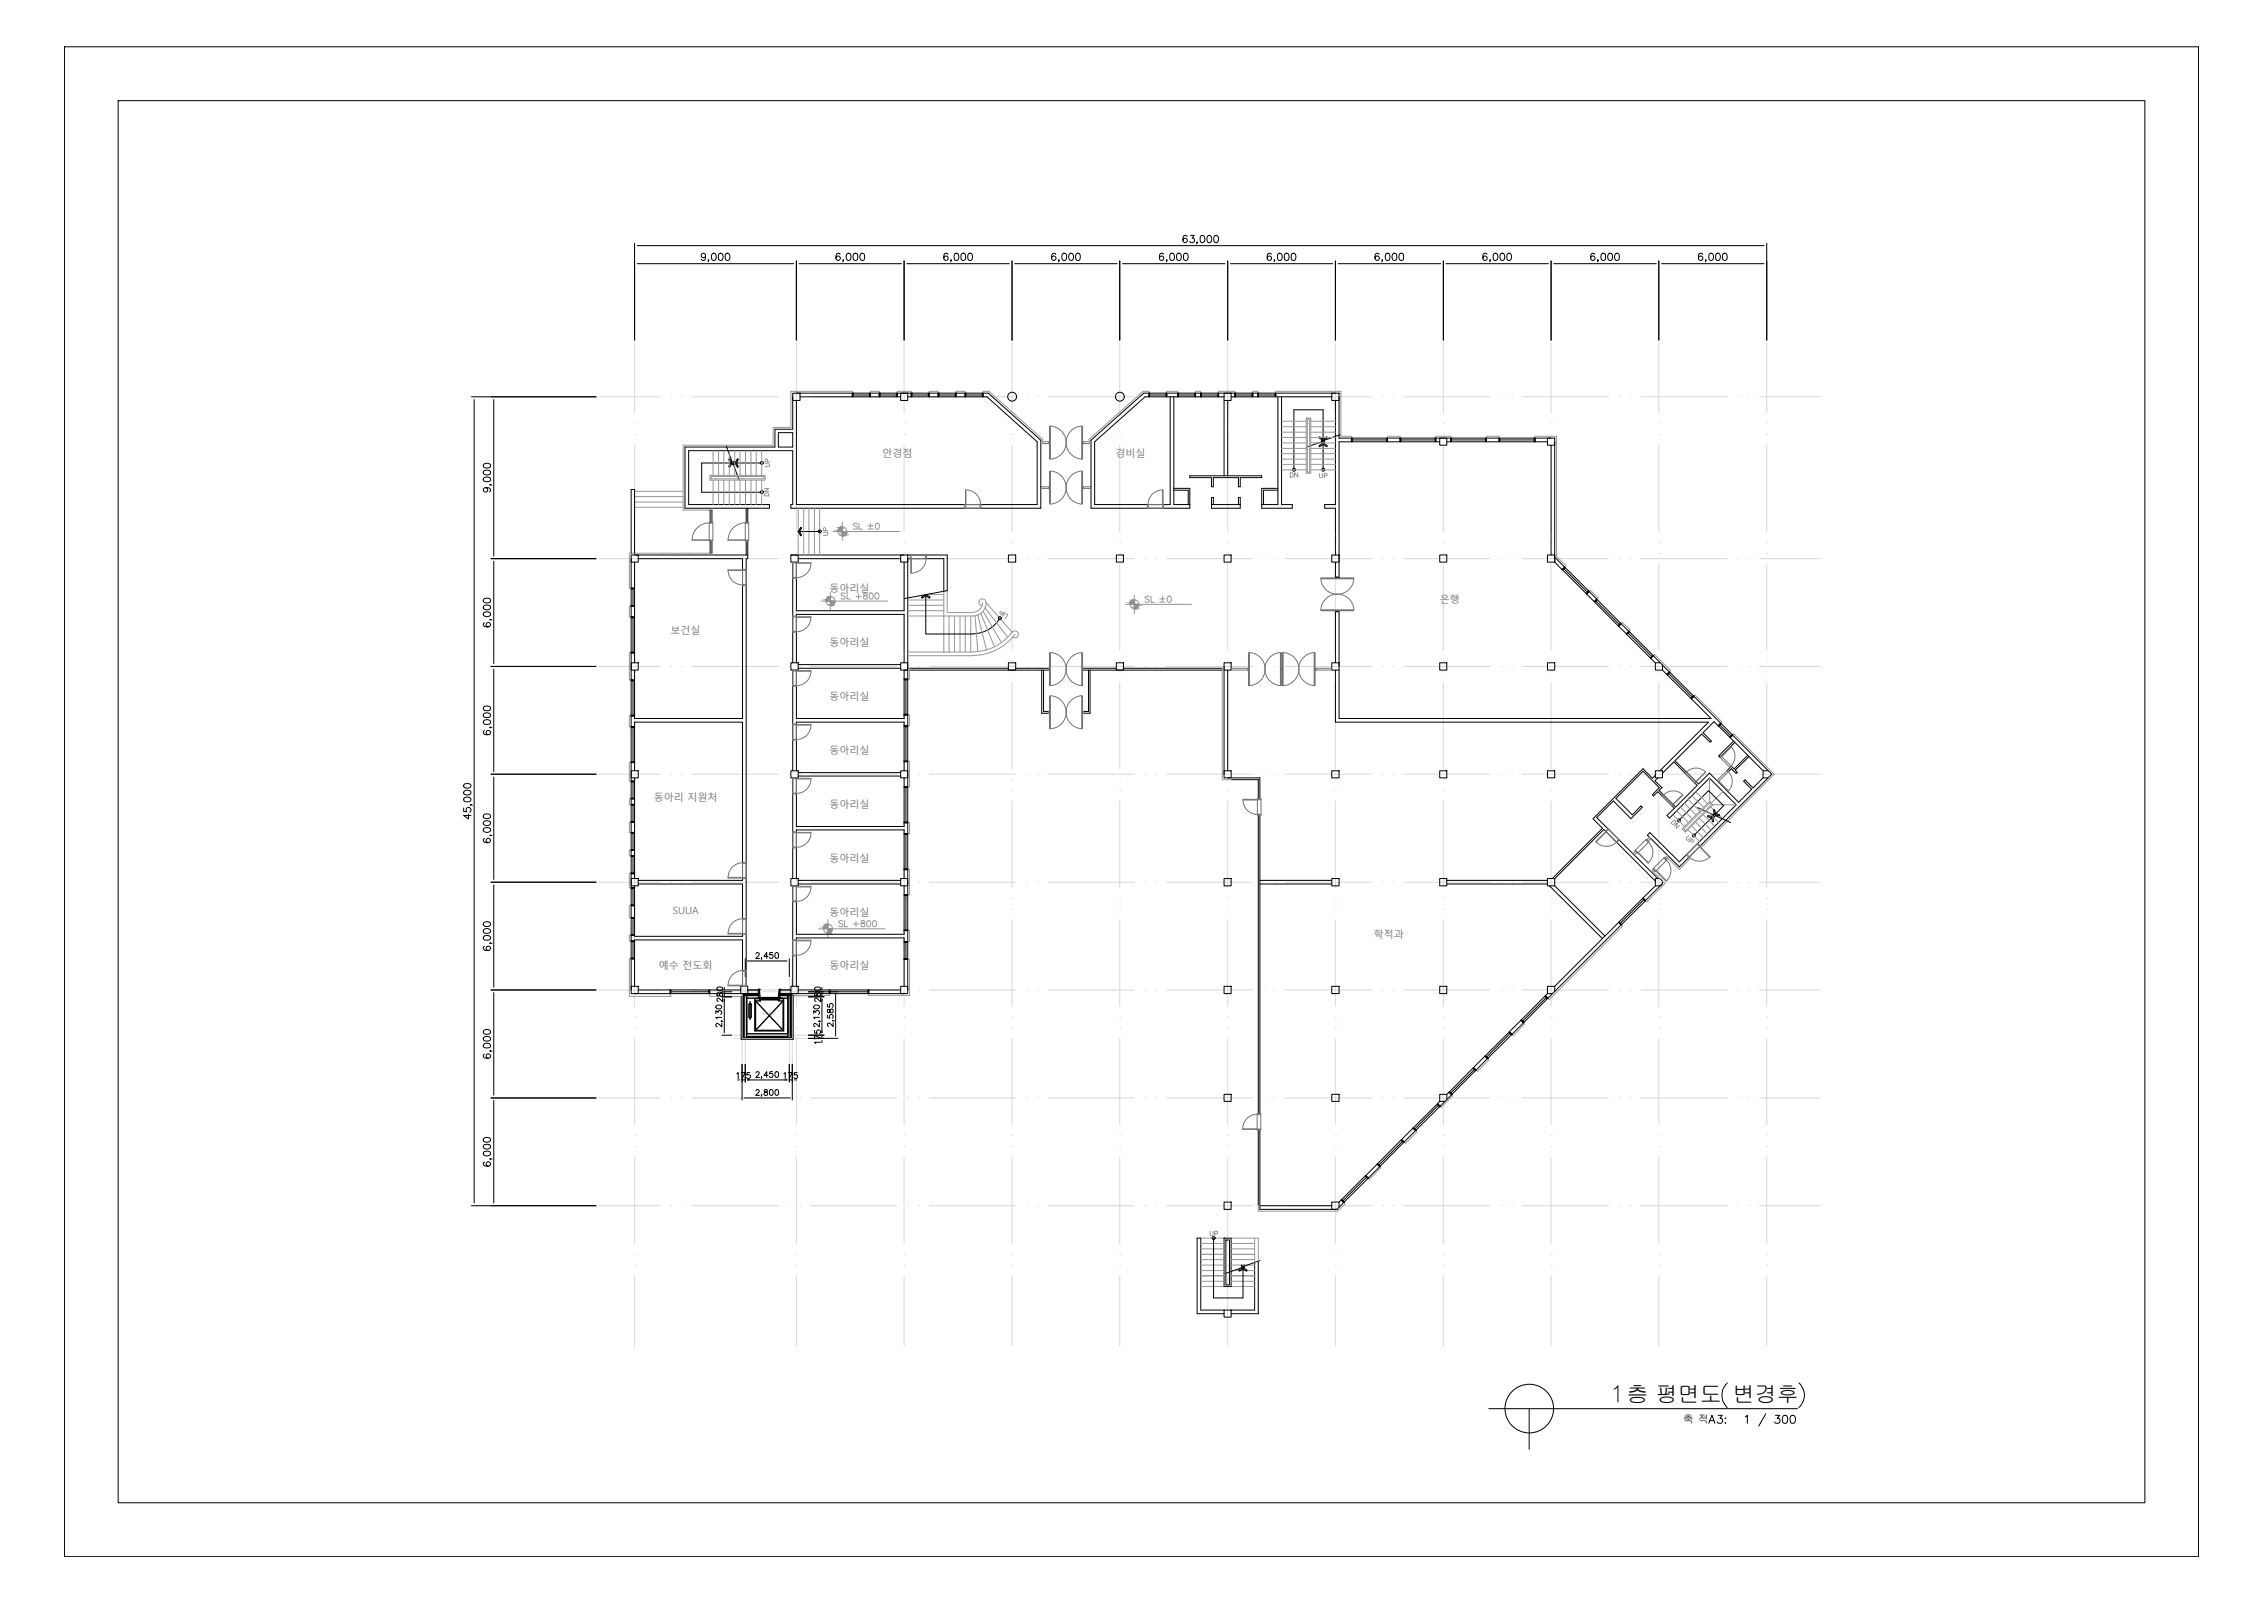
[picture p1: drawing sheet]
<svg xmlns="http://www.w3.org/2000/svg" width="420mm" height="297mm" viewBox="0 0 420 297" stroke-linecap="round" stroke-linejoin="round" font-family="sans-serif">
<defs><g id="words">
<text font-size="4.9" fill="#979797" x="312.6" y="154.9" transform="rotate(-90 312.6 154.9)">DN</text>
<text font-size="4.4" fill="#979797" x="184.1" y="116.1">UP</text>
<text font-size="4.1" x="301.7" y="260">층 평면도 변경후</text>
<g font-size="4" fill="#979797">
<text x="243.4" y="90">UP</text>
<text x="143.6" y="93.1" transform="rotate(-90 143.6 93.1)">DN</text>
<text x="154.5" y="100.5" transform="rotate(-90 154.5 100.5)">UP</text>
<text x="311.5" y="157.3">UP</text>
</g>
<g font-size="3.5" fill="#979797">
<text x="143.6" y="87.8" transform="rotate(-90 143.6 87.8)">UP</text>
<text x="238.1" y="89.6">DN</text>
<text x="223.3" y="230.4">UP</text>
</g>
<text font-size="2" x="312.2" y="263.9">축 적</text>
<g font-size="1.9" fill="#757575">
<text x="163.7" y="84.8">안경점</text>
<text x="206.9" y="84.8">경비실</text>
<text x="153.9" y="109.8">동아리실</text>
<text x="267.1" y="111.9">은행</text>
<text x="124.4" y="117.6">보건실</text>
<text x="153.9" y="119.8">동아리실</text>
<text x="153.9" y="129.8">동아리실</text>
<text x="153.9" y="139.7">동아리실</text>
<text x="121.3" y="148.5">동아리 지원처</text>
<text x="153.9" y="149.7">동아리실</text>
<text x="153.9" y="159.8">동아리실</text>
<text x="124.8" y="169.4">SUUA</text>
<text x="153.9" y="169.8">동아리실</text>
<text x="254.9" y="173.9">학적과</text>
<text x="122.2" y="179.7">예수 전도회</text>
<text x="153.9" y="179.7">동아리실</text>
</g>
<g font-size=".9" fill="#979797">
<text x="141.2" y="189.1">15인승</text>
<text x="141.5" y="188.2">ELEV.</text>
</g>
</g></defs>
<!-- layer: CEN -->
<g fill="none" stroke="#d9d9d9" stroke-width=".19">
<path d="M111.1 73.6h11.3M117.7 78.6h.1M117.7 63.6v13M124.4 73.6h.1M126.4 73.6h.1M128.4 73.6h16M146.4 73.6h.1M147.7 78.6h.1M147.7 63.6v13M148.4 73.6h.1M150.4 73.6h16M167.7 78.6h.1"/>
<path d="M167.7 63.6v13M168.4 73.6h.1M170.4 73.6h.1M172.4 73.6h16M187.7 78.6h.1M187.7 63.6v13M190.4 73.6h.1M192.4 73.6h.1M194.4 73.6h16M207.7 78.6h.1M207.7 63.6v13M212.4 73.6h.1"/>
<path d="M214.4 73.6h.1M216.4 73.6h16M227.7 78.6h.1M227.7 63.6v13M234.4 73.6h.1M236.4 73.6h.1M238.4 73.6h16M247.7 78.6h.1M247.7 63.6v13M256.4 73.6h.1M258.4 73.6h.1M260.4 73.6h16"/>
<path d="M267.7 78.6h.1M267.7 63.6v13M278.4 73.6h.1M280.4 73.6h.1M282.4 73.6h16M287.7 78.6h.1M287.7 63.6v13M300.4 73.6h.1M302.4 73.6h.1M304.4 73.6h16M307.7 78.6h.1M307.7 63.6v13"/>
<path d="M322.4 73.6h.1M324.4 73.6h.1M326.4 73.6h11.3M327.7 78.6h.1M327.7 63.6v13M117.7 80.6h.1M117.7 82.6v16M147.7 80.6h.1M147.7 82.6v16M167.7 80.6h.1M167.7 82.6v16M187.7 80.6h.1"/>
<path d="M187.7 82.6v16M207.7 80.6h.1M207.7 82.6v16M227.7 80.6h.1M227.7 82.6v16M247.7 80.6h.1M247.7 82.6v16M267.7 80.6h.1M267.7 82.6v16M287.7 80.6h.1M287.7 82.6v16M307.7 80.6h.1"/>
<path d="M307.7 82.6v16M327.7 80.6h.1M327.7 82.6v16M111.1 103.6h11.3M117.7 100.6h.1M117.7 102.6h.1M117.7 104.6v16M124.4 103.6h.1M126.4 103.6h.1M128.4 103.6h16M146.4 103.6h.1M147.7 100.6h.1"/>
<path d="M147.7 102.6h.1M147.7 104.6v16M148.4 103.6h.1M150.4 103.6h16M167.7 100.6h.1M167.7 102.6h.1M167.7 104.6v16M168.4 103.6h.1M170.4 103.6h.1M172.4 103.6h16M187.7 100.6h.1M187.7 102.6h.1"/>
<path d="M187.7 104.6v16M190.4 103.6h.1M192.4 103.6h.1M194.4 103.6h16M207.7 100.6h.1M207.7 102.6h.1M207.7 104.6v16M212.4 103.6h.1M214.4 103.6h.1M216.4 103.6h16M227.7 100.6h.1M227.7 102.6h.1"/>
<path d="M227.7 104.6v16M234.4 103.6h.1M236.4 103.6h.1M238.4 103.6h16M247.7 100.6h.1M247.7 102.6h.1M247.7 104.6v16M256.4 103.6h.1M258.4 103.6h.1M260.4 103.6h16M267.7 100.6h.1M267.7 102.6h.1"/>
<path d="M267.7 104.6v16M278.4 103.6h.1M280.4 103.6h.1M282.4 103.6h16M287.7 100.6h.1M287.7 102.6h.1M287.7 104.6v16M300.4 103.6h.1M302.4 103.6h.1M304.4 103.6h16M307.7 100.6h.1M307.7 102.6h.1"/>
<path d="M307.7 104.6v16M322.4 103.6h.1M324.4 103.6h.1M326.4 103.6h11.3M327.7 100.6h.1M327.7 102.6h.1M327.7 104.6v16M111.1 123.6h11.3M117.7 122.6h.1M117.7 124.6h.1M117.7 126.6v16M124.4 123.6h.1"/>
<path d="M126.4 123.6h.1M128.4 123.6h16M146.4 123.6h.1M147.7 122.6h.1M147.7 124.6h.1M147.7 126.6v16M148.4 123.6h.1M150.4 123.6h16M167.7 122.6h.1M167.7 124.6h.1M167.7 126.6v16M168.4 123.6h.1"/>
<path d="M170.4 123.6h.1M172.4 123.6h16M187.7 122.6h.1M187.7 124.6h.1M187.7 126.6v16M190.4 123.6h.1M192.4 123.6h.1M194.4 123.6h16M207.7 122.6h.1M207.7 124.6h.1M207.7 126.6v16M212.4 123.6h.1"/>
<path d="M214.4 123.6h.1M216.4 123.6h16M227.7 122.6h.1M227.7 124.6h.1M227.7 126.6v16M234.4 123.6h.1M236.4 123.6h.1M238.4 123.6h16M247.7 122.6h.1M247.7 124.6h.1M247.7 126.6v16M256.4 123.6h.1"/>
<path d="M258.4 123.6h.1M260.4 123.6h16M267.7 122.6h.1M267.7 124.6h.1M267.7 126.6v16M278.4 123.6h.1M280.4 123.6h.1M282.4 123.6h16M287.7 122.6h.1M287.7 124.6h.1M287.7 126.6v16M300.4 123.6h.1"/>
<path d="M302.4 123.6h.1M304.4 123.6h16M307.7 122.6h.1M307.7 124.6h.1M307.7 126.6v16M322.4 123.6h.1M324.4 123.6h.1M326.4 123.6h11.3M327.7 122.6h.1M327.7 124.6h.1M327.7 126.6v16M111.1 143.6h11.3"/>
<path d="M117.7 144.6h.1M117.7 146.6h.1M117.7 148.5v16M124.4 143.6h.1M126.4 143.6h.1M128.4 143.6h16M146.4 143.6h.1M147.7 144.6h.1M147.7 146.6h.1M147.7 148.5v16M148.4 143.6h.1M150.4 143.6h16"/>
<path d="M167.7 144.6h.1M167.7 146.6h.1M167.7 148.5v16M168.4 143.6h.1M170.4 143.6h.1M172.4 143.6h16M187.7 144.6h.1M187.7 146.6h.1M187.7 148.5v16M190.4 143.6h.1M192.4 143.6h.1M194.4 143.6h16"/>
<path d="M207.7 144.6h.1M207.7 146.6h.1M207.7 148.5v16M212.4 143.6h.1M214.4 143.6h.1M216.4 143.6h16M227.7 144.6h.1M227.7 146.6h.1M227.7 148.5v16M234.4 143.6h.1M236.4 143.6h.1M238.4 143.6h16"/>
<path d="M247.7 144.6h.1M247.7 146.6h.1M247.7 148.5v16M256.4 143.6h.1M258.4 143.6h.1M260.4 143.6h16M267.7 144.6h.1M267.7 146.6h.1M267.7 148.5v16M278.4 143.6h.1M280.4 143.6h.1M282.4 143.6h16"/>
<path d="M287.7 144.6h.1M287.7 146.6h.1M287.7 148.5v16M300.4 143.6h.1M302.4 143.6h.1M304.4 143.6h16M307.7 144.6h.1M307.7 146.6h.1M307.7 148.5v16M322.4 143.6h.1M324.4 143.6h.1M326.4 143.6h11.3"/>
<path d="M327.7 144.6h.1M327.7 146.6h.1M327.7 148.5v16M111.1 163.6h11.3M117.7 166.6h.1M117.7 168.6h.1M117.7 170.6v16M124.4 163.6h.1M126.4 163.6h.1M128.4 163.6h16M146.4 163.6h.1M147.7 166.6h.1"/>
<path d="M147.7 168.6h.1M147.7 170.6v16M148.4 163.6h.1M150.4 163.6h16M167.7 166.6h.1M167.7 168.6h.1M167.7 170.6v16M168.4 163.6h.1M170.4 163.6h.1M172.4 163.6h16M187.7 166.6h.1M187.7 168.6h.1"/>
<path d="M187.7 170.6v16M190.4 163.6h.1M192.4 163.6h.1M194.4 163.6h16M207.7 166.6h.1M207.7 168.6h.1M207.7 170.6v16M212.4 163.6h.1M214.4 163.6h.1M216.4 163.6h16M227.7 166.6h.1M227.7 168.6h.1"/>
<path d="M227.7 170.6v16M234.4 163.6h.1M236.4 163.6h.1M238.4 163.6h16M247.7 166.6h.1M247.7 168.6h.1M247.7 170.6v16M256.4 163.6h.1M258.4 163.6h.1M260.4 163.6h16M267.7 166.6h.1M267.7 168.6h.1"/>
<path d="M267.7 170.6v16M278.4 163.6h.1M280.4 163.6h.1M282.4 163.6h16M287.7 166.6h.1M287.7 168.6h.1M287.7 170.6v16M300.4 163.6h.1M302.4 163.6h.1M304.4 163.6h16M307.7 166.6h.1M307.7 168.6h.1"/>
<path d="M307.7 170.6v16M322.4 163.6h.1M324.4 163.6h.1M326.4 163.6h11.3M327.7 166.6h.1M327.7 168.6h.1M327.7 170.6v16M111.1 183.6h11.3M117.7 188.6h.1M117.7 190.6h.1M117.7 192.6v16M124.4 183.6h.1"/>
<path d="M126.4 183.6h.1M128.4 183.6h16M131.6 183.9h17.9M136.2 191.9h13.3M136.2 184.8h13.3M136.2 192.5h13.3M137.7 181.5v15.4M138.2 181.5v15.4M146.4 183.6h.1M146.4 181.5v15.4M146.9 181.5v1.4M147 181.5v15.4"/>
<path d="M147.7 188.6h.1M147.7 190.6h.1M147.7 192.6v16M148.4 183.6h.1M150.4 183.6h16M167.7 188.6h.1M167.7 190.6h.1M167.7 192.6v16M168.4 183.6h.1M170.4 183.6h.1M172.4 183.6h16M187.7 188.6h.1"/>
<path d="M187.7 190.6h.1M187.7 192.6v16M190.4 183.6h.1M192.4 183.6h.1M194.4 183.6h16M207.7 188.6h.1M207.7 190.6h.1M207.7 192.6v16M212.4 183.6h.1M214.4 183.6h.1M216.4 183.6h16M227.7 188.6h.1"/>
<path d="M227.7 190.6h.1M227.7 192.6v16M234.4 183.6h.1M236.4 183.6h.1M238.4 183.6h16M247.7 188.6h.1M247.7 190.6h.1M247.7 192.6v16M256.4 183.6h.1M258.4 183.6h.1M260.4 183.6h16M267.7 188.6h.1"/>
<path d="M267.7 190.6h.1M267.7 192.6v16M278.4 183.6h.1M280.4 183.6h.1M282.4 183.6h16M287.7 188.6h.1M287.7 190.6h.1M287.7 192.6v16M300.4 183.6h.1M302.4 183.6h.1M304.4 183.6h16M307.7 188.6h.1"/>
<path d="M307.7 190.6h.1M307.7 192.6v16M322.4 183.6h.1M324.4 183.6h.1M326.4 183.6h11.3M327.7 188.6h.1M327.7 190.6h.1M327.7 192.6v16M111.1 203.6h11.3M117.7 210.6h.1M117.7 212.6h.1M117.7 214.6v15.9"/>
<path d="M124.4 203.6h.1M126.4 203.6h.1M128.4 203.6h16M146.4 203.6h.1M147.7 210.6h.1M147.7 212.6h.1M147.7 214.6v15.9M148.4 203.6h.1M150.4 203.6h16M167.7 210.6h.1M167.7 212.6h.1M167.7 214.6v15.9"/>
<path d="M168.4 203.6h.1M170.4 203.6h.1M172.4 203.6h16M187.7 210.6h.1M187.7 212.6h.1M187.7 214.6v15.9M190.4 203.6h.1M192.4 203.6h.1M194.4 203.6h16M207.7 210.6h.1M207.7 212.6h.1M207.7 214.6v15.9"/>
<path d="M212.4 203.6h.1M214.4 203.6h.1M216.4 203.6h16M227.7 210.6h.1M227.7 212.6h.1M227.7 214.6v15.9M234.4 203.6h.1M236.4 203.6h.1M238.4 203.6h16M247.7 210.6h.1M247.7 212.6h.1M247.7 214.6v15.9"/>
<path d="M256.4 203.6h.1M258.4 203.6h.1M260.4 203.6h16M267.7 210.6h.1M267.7 212.6h.1M267.7 214.6v15.9M278.4 203.6h.1M280.4 203.6h.1M282.4 203.6h16M287.7 210.6h.1M287.7 212.6h.1M287.7 214.6v15.9"/>
<path d="M300.4 203.6h.1M302.4 203.6h.1M304.4 203.6h16M307.7 210.6h.1M307.7 212.6h.1M307.7 214.6v15.9M322.4 203.6h.1M324.4 203.6h.1M326.4 203.6h11.3M327.7 210.6h.1M327.7 212.6h.1M327.7 214.6v15.9"/>
<path d="M111.1 223.6h11.3M117.7 232.6h.1M117.7 234.6h.1M117.7 236.6v13M124.4 223.6h.1M126.4 223.6h.1M128.4 223.6h16M146.4 223.6h.1M147.7 232.6h.1M147.7 234.6h.1M147.7 236.6v13M148.4 223.6h.1"/>
<path d="M150.4 223.6h16M167.7 232.6h.1M167.7 234.6h.1M167.7 236.6v13M168.4 223.6h.1M170.4 223.6h.1M172.4 223.6h16M187.7 232.6h.1M187.7 234.6h.1M187.7 236.6v13M190.4 223.6h.1M192.4 223.6h.1"/>
<path d="M194.4 223.6h16M207.7 232.6h.1M207.7 234.6h.1M207.7 236.6v13M212.4 223.6h.1M214.4 223.6h.1M216.4 223.6h16M227.7 232.6h.1M227.7 234.6h.1M227.7 236.6v13M234.4 223.6h.1M236.4 223.6h.1"/>
<path d="M238.4 223.6h16M247.7 232.6h.1M247.7 234.6h.1M247.7 236.6v13M256.4 223.6h.1M258.4 223.6h.1M260.4 223.6h16M267.7 232.6h.1M267.7 234.6h.1M267.7 236.6v13M278.4 223.6h.1M280.4 223.6h.1"/>
<path d="M282.4 223.6h16M287.7 232.6h.1M287.7 234.6h.1M287.7 236.6v13M300.4 223.6h.1M302.4 223.6h.1M304.4 223.6h16M307.7 232.6h.1M307.7 234.6h.1M307.7 236.6v13M322.4 223.6h.1M324.4 223.6h.1"/>
<path d="M326.4 223.6h11.3M327.7 232.6h.1M327.7 234.6h.1M327.7 236.6v13"/>
</g>
<!-- layer: DIM -->
<g fill="none" stroke="#000" stroke-width=".19">
<path d="M117.7 45.1v18M118.2 48.9h29M118.2 45.6h209M130.9 47.4a.41 .41 0 0 1-.6 .3 .41 .41 0 0 1-.1-.6 .41 .41 0 0 1 .6 .1l.1 .2a.61 .61 0 0 1-.5 .9l-.3-.2M131.5 48.2h-.2h.2l-.2 .4M132.2 47a.4 .4 0 0 1 .6 .2 .62 .62 0 0 1 .1 .8 .62 .62 0 0 1-.7 .2l-.2-.5zM133.4 47a.4 .4 0 0 1 .7 .2 .62 .62 0 0 1 0 .8 .62 .62 0 0 1-.7 .2l-.1-.5zM134.7 47a.4 .4 0 0 1 .6 .2 .62 .62 0 0 1 .1 .8 .62 .62 0 0 1-.7 .2l-.2-.5zM147.7 48.4v14.7M148.2 48.9h19M155.8 47.2v-.2a.4 .4 0 0 0-.7 .2 .67 .67 0 0 0 .4 1.1 .42 .42 0 0 0 .4-.4 .42 .42 0 0 0-.4-.4 .42 .42 0 0 0-.4 .3M156.4 48.2h-.1h.1l-.1 .4"/>
<path d="M157.2 47a.41 .41 0 0 1 .6 .2v.8a.41 .41 0 0 1-.4 .3 .41 .41 0 0 1-.4-.3 .96 .96 0 0 1 .2-1zM158.4 47a.41 .41 0 0 1 .7 .2v.8a.41 .41 0 0 1-.4 .3 .41 .41 0 0 1-.4-.3 .96 .96 0 0 1 .1-1zM159.7 47a.41 .41 0 0 1 .6 .2v.8a.41 .41 0 0 1-.3 .3 .41 .41 0 0 1-.4-.3 .96 .96 0 0 1 .1-1zM167.7 48.4v14.7M168.2 48.9h19M175.8 47.2v-.2a.41 .41 0 0 0-.7 .2v.3a.52 .52 0 0 0 .4 .8 .41 .41 0 0 0 .4-.4 .41 .41 0 0 0-.4-.4 .41 .41 0 0 0-.4 .3M176.5 48.2h-.2h.2l-.2 .4M177.2 47a.4 .4 0 0 1 .6 .2 .62 .62 0 0 1 .1 .8 .62 .62 0 0 1-.7 .2l-.2-.5zM178.4 47a.4 .4 0 0 1 .7 .2 .62 .62 0 0 1 0 .8 .62 .62 0 0 1-.7 .2l-.1-.5zM179.7 47a.4 .4 0 0 1 .6 .2 .62 .62 0 0 1 .1 .8 .62 .62 0 0 1-.7 .2l-.2-.5zM187.7 48.4v14.7M188.2 48.9h19"/>
<path d="M195.8 47.2v-.2a.4 .4 0 0 0-.7 .2 .67 .67 0 0 0 .4 1.1 .42 .42 0 0 0 .4-.4 .42 .42 0 0 0-.4-.4 .42 .42 0 0 0-.4 .3M196.5 48.2h-.2h.2l-.2 .4M197.2 47a.41 .41 0 0 1 .6 .2v.8a.41 .41 0 0 1-.4 .3 .41 .41 0 0 1-.4-.3 .96 .96 0 0 1 .2-1zM198.4 47a.41 .41 0 0 1 .7 .2v.8a.41 .41 0 0 1-.4 .3 .41 .41 0 0 1-.4-.3 .96 .96 0 0 1 .1-1zM199.7 47a.41 .41 0 0 1 .6 .2v.8a.41 .41 0 0 1-.3 .3 .41 .41 0 0 1-.4-.3 .96 .96 0 0 1 .1-1zM207.7 48.4v14.7M208.2 48.9h19M215.8 47.2v-.2a.41 .41 0 0 0-.7 .2v.3a.52 .52 0 0 0 .4 .8 .41 .41 0 0 0 .4-.4 .41 .41 0 0 0-.4-.4 .41 .41 0 0 0-.4 .3M216.5 48.2h-.1h.1l-.1 .4M217.2 47a.4 .4 0 0 1 .6 .2 .62 .62 0 0 1 .1 .8 .62 .62 0 0 1-.7 .2l-.2-.5zM218.4 47a.4 .4 0 0 1 .7 .2 .62 .62 0 0 1 0 .8 .62 .62 0 0 1-.7 .2l-.1-.5zM219.7 47a.4 .4 0 0 1 .6 .2 .62 .62 0 0 1 .1 .8 .62 .62 0 0 1-.7 .2l-.2-.5z"/>
<path d="M220.2 43.9l-.1-.2a.41 .41 0 0 0-.6 .2l-.1 .3a.52 .52 0 0 0 .5 .8 .41 .41 0 0 0 .4-.4 .41 .41 0 0 0-.4-.4 .41 .41 0 0 0-.5 .3M220.8 43.6h.7l-.4 .6a.44 .44 0 0 1 .4 .6 .44 .44 0 0 1-.8-.1M222.1 44.9h-.1h.1l-.1 .4M222.8 43.7a.4 .4 0 0 1 .6 .2 .62 .62 0 0 1 .1 .8 .62 .62 0 0 1-.7 .2l-.2-.5zM224.1 43.7a.4 .4 0 0 1 .6 .2 .62 .62 0 0 1 .1 .8 .62 .62 0 0 1-.7 .2l-.2-.5zM225.3 43.7a.4 .4 0 0 1 .7 .2 .62 .62 0 0 1 0 .8 .62 .62 0 0 1-.7 .2l-.1-.5zM227.7 48.4v14.7M228.2 48.9h19M235.8 47.2l-.1-.2a.41 .41 0 0 0-.6 .2v.3a.52 .52 0 0 0 .4 .8 .41 .41 0 0 0 .4-.4 .41 .41 0 0 0-.4-.4 .41 .41 0 0 0-.4 .3M236.5 48.2h-.2h.2l-.2 .4M237.1 47a.4 .4 0 0 1 .7 .2 .62 .62 0 0 1 0 .8 .62 .62 0 0 1-.7 .2l-.1-.5zM238.4 47a.4 .4 0 0 1 .6 .2 .62 .62 0 0 1 .1 .8 .62 .62 0 0 1-.7 .2l-.2-.5z"/>
<path d="M239.7 47a.4 .4 0 0 1 .6 .2 .62 .62 0 0 1 .1 .8 .62 .62 0 0 1-.7 .2l-.2-.5zM247.7 48.4v14.7M248.2 48.9h19M255.8 47.2v-.2a.4 .4 0 0 0-.7 .2 .67 .67 0 0 0 .4 1.1 .42 .42 0 0 0 .4-.4 .42 .42 0 0 0-.4-.4 .42 .42 0 0 0-.5 .3M256.4 48.2h-.1h.1l-.1 .4M257.2 47a.41 .41 0 0 1 .6 .2v.8a.41 .41 0 0 1-.4 .3 .41 .41 0 0 1-.4-.3 .96 .96 0 0 1 .2-1zM258.4 47a.41 .41 0 0 1 .7 .2v.8a.41 .41 0 0 1-.4 .3 .41 .41 0 0 1-.4-.3 .96 .96 0 0 1 .1-1zM259.7 47a.41 .41 0 0 1 .6 .2v.8a.41 .41 0 0 1-.3 .3 .41 .41 0 0 1-.4-.3 .96 .96 0 0 1 .1-1zM267.7 48.4v14.7M268.2 48.9h19M275.8 47.2l-.1-.2a.41 .41 0 0 0-.6 .2v.3a.52 .52 0 0 0 .4 .8 .41 .41 0 0 0 .4-.4 .41 .41 0 0 0-.4-.4 .41 .41 0 0 0-.4 .3M276.5 48.2h-.2h.2l-.2 .4"/>
<path d="M277.1 47a.4 .4 0 0 1 .7 .2 .62 .62 0 0 1 .1 .8 .62 .62 0 0 1-.8 .2l-.1-.5zM278.4 47a.4 .4 0 0 1 .6 .2 .62 .62 0 0 1 .1 .8 .62 .62 0 0 1-.7 .2l-.2-.5zM279.7 47a.4 .4 0 0 1 .6 .2 .62 .62 0 0 1 .1 .8 .62 .62 0 0 1-.7 .2l-.2-.5zM287.7 48.4v14.7M288.2 48.9h19M295.8 47.2v-.2a.4 .4 0 0 0-.7 .2 .67 .67 0 0 0 .4 1.1 .42 .42 0 0 0 .4-.4 .42 .42 0 0 0-.4-.4 .42 .42 0 0 0-.5 .3M296.4 48.2h-.1h.1l-.1 .4M297.2 47a.41 .41 0 0 1 .6 .2v.8a.41 .41 0 0 1-.4 .3 .41 .41 0 0 1-.4-.3 .96 .96 0 0 1 .2-1zM298.4 47a.41 .41 0 0 1 .7 .2v.8a.41 .41 0 0 1-.4 .3 .41 .41 0 0 1-.4-.3 .96 .96 0 0 1 .1-1zM299.7 47a.41 .41 0 0 1 .6 .2v.8a.41 .41 0 0 1-.3 .3 .41 .41 0 0 1-.4-.3 .96 .96 0 0 1 .1-1zM307.7 48.4v14.7M308.2 48.9h19"/>
<path d="M315.8 47.2v-.2a.41 .41 0 0 0-.7 .2v.3a.52 .52 0 0 0 .4 .8 .41 .41 0 0 0 .4-.4 .41 .41 0 0 0-.4-.4 .41 .41 0 0 0-.4 .3M316.5 48.2h-.2h.2l-.2 .4M317.1 47a.4 .4 0 0 1 .7 .2 .62 .62 0 0 1 .1 .8 .62 .62 0 0 1-.8 .2l-.1-.5zM318.4 47a.4 .4 0 0 1 .7 .2 .62 .62 0 0 1 0 .8 .62 .62 0 0 1-.7 .2l-.2-.5zM319.7 47a.4 .4 0 0 1 .6 .2 .62 .62 0 0 1 .1 .8 .62 .62 0 0 1-.7 .2l-.2-.5zM327.7 45.1v18M87.4 73.6h23.2M88 74.1v149M91.6 74.1v29M89.7 88.6a.77 .77 0 0 1 1.3 .3l-.3 .4h-.8a.41 .41 0 0 1-.2-.7zM89.7 87.4a.77 .77 0 0 1 1.3 .3l-.3 .3h-.8a.41 .41 0 0 1-.2-.6zM89.7 86.1a.77 .77 0 0 1 1.3 .3l-.3 .3h-.8a.41 .41 0 0 1-.2-.6z"/>
<path d="M90.1 90.4a.41 .41 0 0 1 .3 .6 .41 .41 0 0 1-.6 .1 .41 .41 0 0 1 .1-.6l.2-.1a.61 .61 0 0 1 .9 .5l-.2 .3M90.9 89.8v.2v-.2l.4 .2M89.7 113.6l.5-.1h.5a.41 .41 0 0 1 .3 .4 .41 .41 0 0 1-.3 .4 .62 .62 0 0 1-.7 0 .62 .62 0 0 1-.3-.7zM89.7 112.4l.5-.2h.5a.41 .41 0 0 1 .3 .4 .41 .41 0 0 1-.3 .4 .62 .62 0 0 1-.7 .1 .62 .62 0 0 1-.3-.7zM89.7 111.1l.5-.2 .5 .1a.41 .41 0 0 1 .3 .3 .41 .41 0 0 1-.3 .4 .62 .62 0 0 1-.7 .1 .62 .62 0 0 1-.3-.7zM89.9 115.5h-.2a.4 .4 0 0 0 .2 .7 .67 .67 0 0 0 1.1-.4 .42 .42 0 0 0-.4-.4 .42 .42 0 0 0-.4 .4 .42 .42 0 0 0 .3 .4M90.9 114.9v.1v-.1l.4 .1M91.1 103.6h19.5M91.6 104.1v19M89.7 133.6a.77 .77 0 0 1 1.3 .3l-.3 .4h-.8a.41 .41 0 0 1-.2-.7zM89.7 132.4a.77 .77 0 0 1 1.3 .3l-.3 .3h-.8a.41 .41 0 0 1-.2-.6zM89.7 131.1a.77 .77 0 0 1 1.3 .3l-.3 .3h-.8a.41 .41 0 0 1-.2-.6z"/>
<path d="M89.9 135.5l-.2 .1a.41 .41 0 0 0 .2 .6h.3a.52 .52 0 0 0 .8-.4 .41 .41 0 0 0-.4-.4 .41 .41 0 0 0-.4 .4 .41 .41 0 0 0 .3 .4M90.9 134.8v.2v-.2l.4 .2M91.1 123.6h19.5M91.6 124.1v19M86 149.8v.7h.6a.48 .48 0 0 1 0-.7 .48 .48 0 0 1 .7 .1 .48 .48 0 0 1-.2 .7M86.1 148a.77 .77 0 0 1 1.3 .3l-.3 .3h-.8a.41 .41 0 0 1-.2-.6zM86.1 146.7a.77 .77 0 0 1 1.3 .3l-.3 .4h-.8a.41 .41 0 0 1-.2-.7zM86.1 145.5l.5-.2a.59 .59 0 0 1 .8 .3l-.3 .5h-.8a.41 .41 0 0 1-.2-.6zM86.9 150.9v.9l-.9-.6h1.4M87.3 149.2v.1v-.1l.3 .1M89.7 153.6l.2-.1h.8a.41 .41 0 0 1 .3 .4 .41 .41 0 0 1-.3 .4 .62 .62 0 0 1-.7 0 .62 .62 0 0 1-.3-.7zM89.7 152.4l.2-.2h.8a.41 .41 0 0 1 .3 .4 .41 .41 0 0 1-.3 .4 .62 .62 0 0 1-.7 .1 .62 .62 0 0 1-.3-.7z"/>
<path d="M89.7 151.1l.2-.1h.8a.41 .41 0 0 1 .3 .3 .41 .41 0 0 1-.3 .4 .62 .62 0 0 1-.7 .1 .62 .62 0 0 1-.3-.7zM89.9 155.5h-.2a.4 .4 0 0 0 .2 .7 .67 .67 0 0 0 1.1-.4 .42 .42 0 0 0-.4-.4 .42 .42 0 0 0-.4 .4 .42 .42 0 0 0 .3 .5M90.9 154.9v.1v-.1l.4 .1M91.1 143.6h19.5M91.6 144.1v19M89.7 173.7a.77 .77 0 0 1 1.3 .2l-.3 .4h-.8a.41 .41 0 0 1-.2-.6zM89.7 172.4a.77 .77 0 0 1 1.3 .3l-.3 .3h-.8a.41 .41 0 0 1-.2-.6zM89.7 171.1a.77 .77 0 0 1 1.3 .3l-.3 .3h-.8a.41 .41 0 0 1-.2-.6zM89.9 175.5l-.2 .1a.41 .41 0 0 0 .2 .6h.3a.52 .52 0 0 0 .8-.4 .41 .41 0 0 0-.4-.4 .41 .41 0 0 0-.4 .4 .41 .41 0 0 0 .3 .4M90.9 174.8v.2v-.2l.4 .2M91.1 163.6h19.5M91.6 164.1v18.9"/>
<path d="M138.2 177.8v3.3M138.6 178.2h7.4M140.2 176.9a.29 .29 0 0 1 .4-.3 .29 .29 0 0 1 .2 .4l-.6 .7h.7M141.3 177.6l-.1 .3M142.5 177.3h-.8l.5-.7v1.1M143.3 176.6h-.5v.5a.37 .37 0 0 1 .5 0 .37 .37 0 0 1 0 .5 .37 .37 0 0 1-.6-.1M143.9 176.7l.1-.1a.58 .58 0 0 1 .4 .6 .58 .58 0 0 1-.4 .5 .72 .72 0 0 1-.1-1zM146.4 177.8v3.3M89.7 193.6a.77 .77 0 0 1 1.3 .3l-.3 .4h-.8a.41 .41 0 0 1-.2-.7zM89.7 192.4a.77 .77 0 0 1 1.3 .3l-.3 .3h-.8a.41 .41 0 0 1-.2-.6zM89.7 191.1a.77 .77 0 0 1 1.3 .3l-.3 .3h-.8a.41 .41 0 0 1-.2-.6zM89.9 195.5h-.2a.41 .41 0 0 0 .2 .7h.3a.52 .52 0 0 0 .8-.4 .41 .41 0 0 0-.4-.4 .41 .41 0 0 0-.4 .4 .41 .41 0 0 0 .3 .4"/>
<path d="M90.9 194.8v.1v-.1l.4 .1M91.1 183.6h19.5M91.6 184.1v19M132.8 188v-.6l.4 .3a.36 .36 0 0 1 .6-.2 .36 .36 0 0 1-.1 .6M132.9 186.5l.4-.1a.46 .46 0 0 1 .6 .4 .6 .6 0 0 1-.6 .3 .6 .6 0 0 1-.5-.5zM133 184.1v.5l.3 .1 .1-.1 .1-.4 .2-.2a.36 .36 0 0 1 .4 .4 .36 .36 0 0 1-.4 .3l-.2-.1-.1-.5zM133 183.1l.5-.1 .5 .1a.5 .5 0 0 1-.5 .6 .5 .5 0 0 1-.5-.6zM133.8 189.3l.3 .1M133.9 189.7v.7l-.8-.7-.3 .2v.3l.2 .2M133.9 188.6h-1.1l.2 .3M133.9 191.9h1.8M133.9 184.8h1.8"/>
<path d="M133.9 183.9h1.8M134.1 185v.8l-.7-.7h-.2l-.2 .1v.3l.3 .2M134.4 183.1v.4M134.4 183.9v.9M134.4 185.3v6.2M136.7 199.1l.2-.2v1.1M137.5 198.9h.7l-.5 1.1M137.7 197.3v6.7M138.2 197.3v3.3M139.1 198.9h-.5l-.1 .4a.38 .38 0 0 1 .6 0 .38 .38 0 0 1 0 .6 .38 .38 0 0 1-.6-.1M140.2 199a.3 .3 0 0 1 .4-.3 .3 .3 0 0 1 .2 .3l-.6 .8h.7M141.3 199.7v-.1l-.1 .4"/>
<path d="M142.5 199.4h-.8l.5-.7v1.1M143.3 198.7h-.5v.4a.37 .37 0 0 1 .5 0 .37 .37 0 0 1 0 .6 .37 .37 0 0 1-.6-.1M143.9 198.8l.1-.1a.55 .55 0 0 1 .4 .5 .55 .55 0 0 1-.4 .6 .72 .72 0 0 1-.1-1zM145.4 199.1l.3-.2v1.1M146.2 198.9h.7l-.5 1.1M146.4 197.3v3.3M147 197.3v6.7M147.9 198.9h-.6v.4a.37 .37 0 0 1 .5 0 .37 .37 0 0 1 0 .6 .37 .37 0 0 1-.5-.1M149.9 191.9h3M149.9 184.8h3M149.9 183.9h5.5M149.9 192.5h5.5"/>
<path d="M150.9 188v-.6l.4 .3a.36 .36 0 0 1 .6-.2 .36 .36 0 0 1-.1 .6M151 186.5a.53 .53 0 0 1 .6-.2 .53 .53 0 0 1 .4 .6l-.5 .2-.4-.1-.2-.2zM151.1 191.1v.5h.5a.38 .38 0 0 1 0-.6 .38 .38 0 0 1 .6 .2 .38 .38 0 0 1-.2 .5M151.2 184.1l-.1 .4 .3 .2 .1-.1 .1-.4 .2-.2a.36 .36 0 0 1 .4 .4 .36 .36 0 0 1-.4 .3l-.2-.1-.1-.5zM151.2 183.1l.4-.1a.47 .47 0 0 1 .6 .4 .59 .59 0 0 1-.6 .3 .59 .59 0 0 1-.5-.4zM152 189.3l-.1 .1h.3M152 189.7v.7l-.5-.5-.4-.2-.2 .5 .3 .2M152 188.6h-1.1l.2 .3M152.2 185v.8l-.7-.7-.4 .2v.2l.3 .2M152.2 193.3h-1.1l.2 .2M152.2 192.5l-1.1-.5v.7M152.5 183.1v.4"/>
<path d="M152.5 183.9v.9M152.5 185.3v6.2M152.5 191.9v.6M152.5 192.9v.4M153.5 188.2v.5l.5 .1a.38 .38 0 0 1-.1-.6 .38 .38 0 0 1 .6 0 .38 .38 0 0 1-.1 .6M153.5 186.2v.5h.5a.38 .38 0 0 1-.1-.5 .38 .38 0 0 1 .6 0 .38 .38 0 0 1-.1 .6M153.5 187.2v.5h.4a.43 .43 0 0 1 .1-.5 .43 .43 0 0 1 .5 0v.3l-.1 .3-.4-.1-.1-.5zM154.5 189.2l.3 .1M154.5 189.6v.7l-.5-.5-.3-.1-.2 .1v.3l.2 .2M155 184.3v7.8M89.7 213.6l.2-.1h.8a.41 .41 0 0 1 .3 .4 .41 .41 0 0 1-.3 .3 .62 .62 0 0 1-.7 .1 .62 .62 0 0 1-.3-.7zM89.7 212.3l.2-.1h.8a.41 .41 0 0 1 .3 .4 .41 .41 0 0 1-.3 .4 .62 .62 0 0 1-.7 .1 .62 .62 0 0 1-.3-.8z"/>
<path d="M89.7 211.1l.2-.2h.8a.41 .41 0 0 1 .3 .4 .41 .41 0 0 1-.3 .4 .62 .62 0 0 1-.7 .1 .62 .62 0 0 1-.3-.7zM89.9 215.5h-.2a.4 .4 0 0 0 .2 .7 .67 .67 0 0 0 1.1-.4 .42 .42 0 0 0-.4-.4 .42 .42 0 0 0-.4 .4 .42 .42 0 0 0 .3 .4M90.9 214.8v.2v-.2l.4 .2M91.1 203.6h19.5M91.6 204v19.1M136.8 200.2h.4M137.7 200.2h.5M138 203.6h8.6M138.6 200.2h7.4M140.2 202.3a.29 .29 0 0 1 .4-.3 .29 .29 0 0 1 .2 .4l-.6 .7h.7M141.3 203l-.1 .3M141.8 202.1v.3l.5 .1a.34 .34 0 0 1 0 .5 .34 .34 0 0 1-.5 0 .34 .34 0 0 1 0-.5l.5-.1 .1-.2-.3-.2z"/>
<path d="M142.9 202.1l.1-.1a.58 .58 0 0 1 .4 .6 .58 .58 0 0 1-.4 .5 .72 .72 0 0 1-.1-1zM143.9 202.1l.1-.1a.58 .58 0 0 1 .4 .6 .58 .58 0 0 1-.4 .5 .72 .72 0 0 1-.1-1zM146.4 200.2h.6M147.4 200.2h.4M87.4 223.6h23.2M299.4 257.6l.7-.6v3M320.4 256.4a3.1 3.1 0 0 0 0 4.6M333.7 256.4a3.1 3.1 0 0 1 0 4.6M276.2 261.2h57.2M283.7 261.2v7.5M317 263.9l.6-1.5 .5 1.5M317.2 263.4h.7"/>
<path d="M318.7 262.4h.8l-.4 .6a.51 .51 0 0 1 .3 .8 .51 .51 0 0 1-.9-.1M320 263h.1zM320 263.9h.1zM323.8 262.7l.3-.3v1.5M327.6 262.1l-1.4 2.3M329.3 262.4h.8l-.4 .6a.5 .5 0 0 1 .4 .8 .5 .5 0 0 1-.9-.1M330.8 262.5a.47 .47 0 0 1 .7 .2 .7 .7 0 0 1 .1 .9 .7 .7 0 0 1-.8 .3 1.18 1.18 0 0 1 0-1.4zM332.3 262.5a.47 .47 0 0 1 .7 .2 .7 .7 0 0 1 0 .9 .7 .7 0 0 1-.7 .3 1.18 1.18 0 0 1 0-1.4z"/>
<circle cx="283.7" cy="261.2" r="4.5"/>
</g>
<!-- layer: WALL -->
<g fill="none" stroke="#000" stroke-width=".19">
<path d="M147.1 73.6v6h-3.4v3.3h-16.6v11.3h15.6M147.7 72.9h10.4v.7h-9.7M147.7 74.3v19.3h44.7v-11.7l-9.3-8.3h-.7v-.7h.9l9.8 8.7v12.6h-46.4v-.6h.4v-10h-19.4v10h15M161.4 72.9h1.7v.7h-1.7zM167.1 73.6h-.7v-.7h2.6v.7h-.6M172.4 72.9h1.6v.7h-1.6zM177.4 72.9h1.6v.7h-1.6zM216.4 72.9h2.1v.7h-2.1zM217.1 73.6v20h-14v-11.7l9.3-8.3h.7v-.7h-.9l-9.8 8.7v12.6h18.3v-3.6h-3M217.7 73.6v20h3M221.8 72.9h.9v.7h-.9zM227.1 73.6h-1.1v-.7h3.1v.7h-.7"/>
<path d="M227.1 74.3v13.9M227.7 74.3v13.9M232.4 72.9h.9v.7h-.9zM237.1 73.6v20h-3.1M237.7 73.6v20h2v.6h-5.7v-3.6h3.1M247.7 72.9h-11v.7h10.3M247.7 74.3v19.3h-2v.6h2v8.7M248.4 73.6v7.6h2.3v.7h-2.3v25.1h-.7v-2.8M131.7 96.9h.4M138.4 96.9h.3M144.4 80.2h2.7v2.7h-2.7zM217.7 90.9h2.7v2.7"/>
<path d="M220.7 88.2h13.3v.4h-3.9v1.7h-.4v-1.7h-4.6v1.7h-.4v-1.7h-4zM224.7 93.6h5.4M225.1 93.6v-1.4h-.4v2h5.4v-2h-.4v1.4M237.1 90.9h-2.7v2.7M257.4 81.2h2.3v.7h-2.3zM267.1 81.9h-.8v-.7h2.8v.7h-.7M275.7 81.2h2.4v.7h-2.4zM287.7 81.2h-2.9v.7h2.2M287.7 82.6v20.3M288.4 81.9v22.3l1.4 1.4 .4-.4-1.8-1.9M117.1 103.6v5.5h.6v-4.9M117.1 112.4h.6v2h-.6z"/>
<path d="M117.7 102.9h21v.7h-.3v79.3M118.4 103.6h19.3v29.6h-20v-.4h-.6v1.9h.6v-.8h20v29.3h-19.3M146.7 102.9h21M147.1 104.2v18.7M147.7 104.2v9h20v-9M148.1 103.6h19M168.4 102.9h7.3v6.6M175.1 109.6v-6h-6.7v22.3h-.7v-1.7M294.8 109.7l1.4 1.4-.5 .4-1.4-1.3zM300.3 116.1l.4-.4 1.5 1.4-.5 .4zM117.7 122.9v-1.8h-.6v5h.6v-1.9M147.1 124.2v18.7"/>
<path d="M147.7 122.9v-9h20v9M147.7 124.2v9h20v-.6h.7v2h-.7v-.7h-20v9M148.1 123.9h19M148.1 123.2h19M227.1 123.6v20M227.7 124.2v18.7M247.7 122.9v-9.5h.7v10.2M247.7 124.2v9.7h69.2l-9 9M248.4 124.2v9h69l-3.6-3.6 .4-.5 5 5-.5 .5-.7-.8-2.1 2 1.6 1.6-.3 .2-1.5-1.5-5 5 4.4 4.3 2-2.1 5.4 5.5 2.4-2.5-1.4-1.4 .2-.3 1.5 1.5 1.9-1.9M307.1 122.9l-.9-.8 .5-.5 3 3-.5 .5-.8-.9M321.6 137.4l-2.8 2.8 .3 .2 2.7-2.7M117.1 148.1h.6v1h-.6z"/>
<path d="M117.1 152.5h.6v1.8h-.6zM117.1 157.6h.6v1.1h-.6zM117.7 142.9v-1.5h-.6v3.4h.6v-.6M147.1 144.2v18.7M147.7 144.2v9h20v-.6h.7v2h-.7v-.7h-20v9M148.1 143.9h19M148.1 143.3h19M167.7 142.9v-1.7h.7v4.7h-.7v-1.7M307.1 143.8l-.6 .5-1.7-1.8-9.3 9.3 1.8 1.8-9.4 9.3M308.4 143.4l2.1-2.1 4.3 4.3-4 4-3.1-3 .6-.5-1.3-1.3 .5-.6M308.6 147.4l-.3 .2M310.4 149.2l-.2 .3"/>
<path d="M310.6 149.9l-3.1-3.1-.8 .8-.2-.2 1.3-1.3-3-3.1-5.1 5 3.1 3.1 1.6-1.7 .3 .3-2.2 2.1-3.2-3.3-3.1 3.1 11.3 11.3M312.8 143.1l-.3 .2M314.7 145l-.3 .2M318.5 144.7l.3 .2M319.3 140.2l-.2 .2M324.2 140l-2.5 2.6-.5-.5-.8 .7 .2 .3 .6-.6 .9 .9 .2-.2-.4-.4 2.5-2.5M327.1 142.9l-6.1-6.1 .4-.5 7.3 7.3-17.2 17.1-5.9-5.8 .5-.5 5.4 5.4 10.6-10.6-5-4.9-7.4 7.4M117.1 167.9h.6v2.2h-.6zM117.7 162.9v-.9h-.6v2.6h.6v-.3M118.4 163.9h19.3v9.7h-20v-.2h-.6v1.1h.6v-.2h20v8.6M147.1 164.3v18.6M147.7 164.3v8.9h20v-.6h.7v2h-.7v-.7h-20v9"/>
<path d="M148.1 163.9h19M148.1 163.2h19M167.7 162.9v-1.7h.7v4.7h-.7v-1.6M233.7 163.9h13.3M233.7 163.2h13.3M268.4 163.9h18.6M268.4 163.2h18.6M287.4 164.3l9.9 9.7M288.4 164.3l9.3 9.3M288.4 162.9l9.1-9.1 9.6 9.6M308.4 163.8l-3.1 3.2-.5-.5 2.3-2.2M117.7 182.9v-5.1h-.6v5.8"/>
<path d="M118.4 183.6h5.9v.6h-6.6M137.4 183.6h-5.8v.6h5.8M148.1 183.6h5.7v.6h-6.7M167.1 183.6h-6v.6h6.6M167.7 182.9v-5h.7v5.7M273.3 198l2.1-2.2 .5 .5-2.1 2.1zM280 191.3l2.1-2.1 .5 .5-2.1 2.1zM288.4 182.9l11.9-11.9 .4 .5-13.6 13.6-.4-.5 .3-.4M253.4 218l2.1-2.1 .4 .4-2.1 2.1zM260 211.3l2.1-2.1 .5 .4-2.1 2.2zM268.4 202.9l.4-.4 .5 .5-2.1 2.1-.6-.5 .5-.4M227.1 229.6h1.3v8.9h-1.3z"/>
<path d="M227.4 229.9h.7v8.4h-.7zM232.7 234.1v8.8h-4.3M233.4 233.8v9.8h-5M248.4 222.9l.4-.4 .4 .5-1.2 1.2h-14.3v-.6h13.3M227.1 242.9h-4.4v-13.3h-.6v14h5"/>
</g>
<g fill="none" stroke="#979797" stroke-width=".19">
<path d="M158.1 72.9v-.3h-11.4v6.6h-3.3v3.4h-16.7v12h5.4v-.4M161.4 72.9v-.3h1.7v.3M166.4 72.9v-.3h2.6v.3M172.4 72.9v-.3h1.6v.3M177.4 72.9v-.3h1.6v.3M182.4 72.9v-.3h1.1l9.9 8.8v.9h-.3M213.1 72.9v-.3h-1.1l-10 8.8v.9h.4M216.4 72.9v-.3h2.1v.3M221.8 72.9v-.3h.9v.3M226 72.9v-.3h3.1v.3M232.4 72.9v-.3h.9v.3M236.7 72.9v-.3h12v8.3h2v.3"/>
<path d="M257.4 81.2v-.3h2.3v.3M266.3 81.2v-.3h2.8v.3M275.7 81.2v-.3h2.4v.3M284.8 81.2v-.3h3.9v22.3l1.8 1.7-.3 .3M117.1 112.4h-.4v2h.4M132.1 102.9v-.3h-15.4v6.5h.4M294.8 109.7l.2-.3 1.4 1.5-.2 .2M300.7 115.7l.3-.3 1.4 1.4-.2 .3M117.1 121.1h-.4v5h.4M117.1 132.8h-.4v1.9h.4M168.4 123.9h.3v2h-.3M168.4 132.6h.3v2h-.3"/>
<path d="M227.1 123.9h-.4v20.7h1.7v-.4M306.7 121.6l.2-.2 3 2.9-.2 .3M314.2 129.1l.2-.2 5 5-.2 .2M321.4 136.3l.2-.2 7.5 7.5-13.5 13.5M117.1 141.4h-.4v3.4h.4M117.1 148.1h-.4v1h.4M117.1 152.5h-.4v1.8h.4M117.1 157.6h-.4v1.1h.4M168.4 141.2h.3v4.7h-.3M168.4 152.6h.3v2h-.3M309.4 158.6l-.3 .2 2.4 2.4 2-2-.2-.2M117.1 177.8h-.4v6.9h7.6"/>
<path d="M117.1 162h-.4v2.6h.4M117.1 167.9h-.4v2.2h.4M117.1 173.4h-.4v1.1h.4M168.4 177.9h.3v6.7h-7.6M168.4 161.2h.3v4.7h-.3M168.4 172.6h.3v2h-.3M300.7 171.5l.3 .2-13.6 13.6-.3-.2M306.3 161.7l.2-.2 1.4 1.4M308.4 163.4l.4 .4-3.3 3.4-.2-.2M124.3 184.7h.1M124.3 184.2v.5M131.6 184.2v.5h6.1v-.5"/>
<path d="M146.9 184.2v.4h6.9v-.4M161.1 184.6h.1M161.1 184.2v.4M275.9 196.3l.3 .3-2.1 2.1-.3-.3M282.6 189.7l.2 .2-2.1 2.1-.2-.2M255.9 216.3l.2 .2-2.1 2.2-.2-.3M262.6 209.6l.2 .3-2.1 2.1-.2-.2M269.3 203l.2 .2-2.1 2.1-.2-.2M249.2 223l.3 .2-1.4 1.4h-14.7v-1h.3"/>
</g>
<!-- layer: DOOR -->
<g fill="none" stroke="#757575" stroke-width=".19">
<path d="M194.7 79h.1v3.1h-.1zM194.9 79a3.1 3.1 0 0 1 2.9 3.1M200.6 79h.2v3.1h-.2zM200.7 79a3.1 3.1 0 0 0-2.9 3.1M131.6 96.9h.6v3.3h-.6zM131.6 97h.6M131.6 96.9a3.2 3.2 0 0 0-3.2 3.2h3.2M138.2 96.9h.7v3.3h-.7zM138.2 97h.7M138.3 96.9a3.2 3.2 0 0 0-3.2 3.2M179.1 90.8a2.69 2.69 0 0 1 2.8 2.7l-2.7 .1M179.1 90.9v2.7l.1-2.7"/>
<path d="M179.1 94.2v-.5l-.1-.1v.6h3v-.6l-.2 .1v.5M181.8 93.7h.1M193.1 90.3h1.6M193.1 90.6h1.6M193.4 81.9h1.3M193.4 82.3h1.3M194.5 90.3h.2v.3h-.2zM194.5 81.9h.2v.4h-.2zM194.7 90.4h.1v3h-.1zM194.7 87.4h.1v3h-.1zM194.7 82.1h.1v3h-.1zM194.9 87.3a3.1 3.1 0 0 1 2.9 3.1"/>
<path d="M197.8 90.4a3.1 3.1 0 0 1-2.9 3.1M197.8 82.1a3.1 3.1 0 0 1-2.9 3M197.8 90.4a3.1 3.1 0 0 0 2.9 3.1M197.8 82.1a3.1 3.1 0 0 0 2.9 3M200.6 90.4h.2v3h-.2zM200.6 87.4h.2v3h-.2zM200.6 82.1h.2v3h-.2zM200.7 87.3a3.1 3.1 0 0 0-2.9 3.1M200.8 90.3h.1v.3h-.1zM200.8 81.9h.1v.4h-.1zM200.8 81.9h1.2M200.8 90.3h1.6"/>
<path d="M200.8 82.3h1.2M200.8 90.6h1.6M212.9 93.7h.1M212.9 93.6h2.7M213 94.2v-.5l-.2-.1v.6h3v-.6l-.1 .1v.5M215.6 90.9v2.7h.2v-2.7M215.8 90.8a2.69 2.69 0 0 0-2.8 2.7M128.4 100.2h3.8M131.7 100.2h.4M135 105.7h2.7v.1h-2.7M135 100.2h3.9M135 100.1h3.2"/>
<path d="M135.1 105.7a2.69 2.69 0 0 0 2.7 2.8M137.7 105.8v2.7M137.9 108.4v.1M138.4 105.7h-.5l-.2-.1h.7v3h-.7l.2-.2h.5M138.4 100.2h.3M147.1 114.4h.5l.1-.2h-.6v3h.6l-.1-.1h-.5M147.1 104.4h.5l.1-.2h-.6v3h.6l-.1-.1h-.5M147.6 107.1h.1M147.6 117.1h.1M150.4 114.3h-2.7v.2h2.7M150.4 104.4h-2.7h2.7M150.4 114.3a2.69 2.69 0 0 1-2.6 2.8l-.1-2.6"/>
<path d="M150.4 104.3a2.69 2.69 0 0 1-2.6 2.8l-.1-2.7M168.9 106.3v-2.7h.2v2.7M169 102.9v.6l-.1 .1v-.7h3v.7l-.2-.1v-.6M169.1 103.6h2.6M171.7 103.5h.1M171.8 103.6a2.69 2.69 0 0 1-2.8 2.7M245 113.1h3.1v.1h-3.1zM245 107.1h3.1v.2h-3.1zM245 113.1a3.1 3.1 0 0 1 3.1-2.9 3.1 3.1 0 0 1 3 2.9M245 107.3a3.1 3.1 0 0 0 3.1 2.9 3.1 3.1 0 0 0 3-2.9M247.9 113.2h.3v.2h-.3zM247.9 107h.3v.1h-.3z"/>
<path d="M248.1 113.1h3v.1h-3zM248.1 107.1h3v.2h-3zM147.1 134.4h.5l.1-.2h-.6v3h.6l-.1-.1h-.5M147.1 124.4h.5l.1-.2h-.6v3.1h.6l-.1-.2h-.5M147.6 127.1h.1M147.6 137.1h.1M150.4 134.3h-2.7v.2h2.7M150.4 124.3h-2.7v.2h2.7M150.4 134.3a2.69 2.69 0 0 1-2.6 2.8l-.1-2.6M150.4 124.3a2.69 2.69 0 0 1-2.6 2.8l-.1-2.6M194.5 131.9h.2v.3h-.2zM194.5 123.9h.2v.3h-.2z"/>
<path d="M194.7 132.1h.1v3h-.1zM194.7 129h.1v3.1h-.1zM194.7 124.1h.1v3h-.1zM194.7 121h.1v3.1h-.1zM194.9 129a3.1 3.1 0 0 1 2.9 3.1M194.9 121a3.1 3.1 0 0 1 2.9 3.1M197.8 132.1a3.1 3.1 0 0 1-2.9 3M197.8 124.1a3.1 3.1 0 0 1-2.9 3M197.8 132.1a3.1 3.1 0 0 0 2.9 3M197.8 124.1a3.1 3.1 0 0 0 2.9 3M200.6 132.1h.2v3h-.2zM200.6 129h.2v3.1h-.2z"/>
<path d="M200.6 124.1h.2v3h-.2zM200.6 121h.2v3.1h-.2zM200.7 129a3.1 3.1 0 0 0-2.9 3.1M200.7 121a3.1 3.1 0 0 0-2.9 3.1M200.8 131.9h.1v.3h-.1zM200.8 123.9h.1v.3h-.1zM228.4 124.2h3.1M228.4 123.9h3.1M231.5 123.9h.1v.3h-.1zM231.6 124.1h.2v3h-.2zM231.6 121h.2v3.1h-.2zM231.8 121a3.1 3.1 0 0 1 2.9 3.1 3.1 3.1 0 0 1-2.9 3"/>
<path d="M237.5 124.1h.2v3h-.2zM237.5 121h.2v3.1h-.2zM237.5 121a3.1 3.1 0 0 0-2.9 3.1 3.1 3.1 0 0 0 2.9 3M237.7 123.9h.2v.3h-.2zM237.9 124.1h.1v3h-.1zM237.9 121h.1v3.1h-.1zM238 121a3.1 3.1 0 0 1 2.9 3.1 3.1 3.1 0 0 1-2.9 3M243.8 124.1h.2v3h-.2zM243.8 121h.2v3.1h-.2zM243.8 121a3.1 3.1 0 0 0-2.9 3.1 3.1 3.1 0 0 0 2.9 3M244 123.9h.1v.3h-.1zM244.1 124.2h2.9"/>
<path d="M244.1 123.9h2.9M321.1 138.4a2.52 2.52 0 0 1 0 3.6M321.1 138.4l-2 2.1M321.2 138.5l-1.8 1.8M137.8 160a2.69 2.69 0 0 0-2.7 2.8M147.1 154.4h.5l.1-.2h-.6v3h.6l-.1-.1h-.5M147.1 144.4h.5l.1-.2h-.6v3h.6l-.1-.1h-.5M147.6 147.1v.1M147.6 157.1h.1M147.7 144.4v2.8M150.4 154.3h-2.7l2.7 .1M150.4 144.3h-2.7v.1h2.7"/>
<path d="M150.4 154.3a2.69 2.69 0 0 1-2.6 2.8l-.1-2.7M150.4 144.3a2.69 2.69 0 0 1-2.6 2.8M230.6 148.3h2.6v-.1h-2.6a2.69 2.69 0 0 0 2.7 2.8M233.2 148.3v2.7M233.4 151h.1M233.9 148.3h-.5l-.2-.2h.7v3h-.7l.2-.1h.5M296 156.1l1.9-1.9 .1 .1-1.9 1.9M296 156.1a2.69 2.69 0 0 0 3.9 0M298 154.3l1.8 1.9M298.3 153.6l.1 .2-.5 .4-.1-.1zM298.4 153.8l1.9 1.9M299.9 156v.1"/>
<path d="M300.3 155.7h.1l-.5 .6v-.3zM303.4 157.9l-.5 .4M303.6 158.1l-.4 .4M303.9 158.1l1.9-1.9a2.69 2.69 0 0 1-.1 3.8M305.3 155.7l-2 2 .5 .5-.4-.6M305.4 155.6l.4 .6-.5-.5zM305.7 156.1h.1M305.8 160l-1.9-1.9-.1 .1 1.9 1.8M306 155.2l-.5 .5M306.2 155.5l-.4 .5M308.3 147.6l.3-.2 1.8 1.8-.2 .3zM308.6 147.4l-.3 .2"/>
<path d="M308.6 147.4a2.52 2.52 0 0 1 3.6 0M308.6 159.1l.4 .4h.2l-.4-.5-2.2 2.1 .5 .5v-.2l-.4-.4M309.1 159.4l-.1 .1M309.1 158.8l-.3 .3M309.1 159.5l-1.9 1.9M309.2 159.5a2.69 2.69 0 0 1-.1 3.9M309.4 159.1l-.3 .2M312.1 147.4l-1.8 1.7M312.2 147.4l-2 2 .2-.2M312.5 143.3l.3-.2 1.9 1.9-.3 .2zM312.6 143.4a2.55 2.55 0 0 1 3.8-.3l-2 2.1 .2-.3M312.9 158.4l.4 .5-.5-.4"/>
<path d="M313.3 158.8h.1M315.2 157l-1.9 1.9M316.4 143.1l-1.8 1.8M317.2 158.8l-1.9-1.9-.1 .1 1.9 1.9M317.2 158.8a2.69 2.69 0 0 1-3.8 .1M318.5 144.7l1.9-1.9 .2 .3-1.8 1.8zM318.8 144.9l1.8 1.7M319.3 140.2l1.9 1.9-.3 .2-1.8-1.9zM320.4 142.9a2.55 2.55 0 0 1 .2 3.8l-2.1-2 .3 .2M321.1 142l-.2 .2M135 173.1h2.7v.1h-2.7M135 162.7h2.7v.1h-2.7"/>
<path d="M137.7 160v2.7M137.7 170.4v2.7M137.8 170.3a2.69 2.69 0 0 0-2.7 2.9M137.8 180a2.69 2.69 0 0 0-2.7 2.8M137.9 160v.1M137.9 170.4h.1M138.4 170.4h-.5l-.2-.1h.7v3h-.7l.2-.2h.5M138.4 160.1h-.5l-.2-.2h.7v3h-.7l.2-.2h.5M147.1 174.4h.5l.1-.2h-.6v3h.6l-.1-.1h-.5M147.1 164.4h.5l.1-.1h-.6v2.9h.6l-.1-.2h-.5M147.6 167v.1M147.6 177.1h.1"/>
<path d="M150.4 174.3h-2.7v.2h2.7M150.4 164.3h-2.7v.2h2.7M150.4 174.3a2.69 2.69 0 0 1-2.6 2.8l-.1-2.6M150.4 164.3a2.69 2.69 0 0 1-2.6 2.8l-.1-2.6M306.7 161.2l-.2 .3M307 161.5l-.3 .2M309.1 163.3l-1.9-1.9v.1l1.9 1.9M135 182.7h2.7v.1h-2.7M137.7 180v2.7M137.9 180v.1M138.4 180.1h-.5l-.2-.2h.7v3h-.7l.2-.1h.5M230.5 209.3h2.7v.1h-2.7"/>
<path d="M233.2 206.6v2.7M233.2 206.6a2.69 2.69 0 0 0-2.7 2.8M233.3 206.6v.1M233.9 206.7h-.6l-.1-.2h.7v3h-.7l.1-.2h.6"/>
</g>
<!-- layer: Win -->
<g fill="none" stroke="#000" stroke-width=".19">
<path d="M131.7 94.6v2.3M132.1 94.6v2.3M138.4 94.2v2.7M138.7 94.2v2.7M131.7 100.2v2.4M132.1 100.2v2.4M138.4 100.2v2.7M138.7 100.2v2.7M168.7 123.9h18.4M168.7 124.2h26M188.4 123.9h6.3M193.2 124.2v8h1.5"/>
<path d="M193.6 124.2v7.7h1.1M200.8 123.9h6.3M200.8 124.2h25.9M201.9 124.2v7.7h-1.1M202.2 124.2v8h-1.4M208.4 123.9h18.3M228.4 144.2h5.3v3.9M228.4 144.6h5v3.5M233.4 151.1v55.4M233.7 151.1v55.4M233.4 209.5v14.1M233.7 209.5v14.1"/>
</g>
<!-- layer: 0e -->
<g fill="none" stroke="#000" stroke-width=".19">
<path d="M147.1 72.9h1.3v1.4h-1.3zM167.1 72.9h1.3v1.4h-1.3zM227.1 72.9h1.3v1.4h-1.3zM247 72.9h1.4v1.4h-1.4zM267.1 81.2h1.3v1.4h-1.3zM287 81.2h1.4v1.4h-1.4zM117.1 102.9h1.3v1.3h-1.3zM146.7 102.9h1.4v1.3h-1.4zM167.1 102.9h1.3v1.3h-1.3zM187.1 102.9h1.3v1.3h-1.3zM207.1 102.9h1.3v1.3h-1.3zM227.1 102.9h1.3v1.3h-1.3z"/>
<path d="M247 102.9h1.4v1.3h-1.4zM267.1 102.9h1.3v1.3h-1.3zM287 102.9h1.4v1.3h-1.4zM117.1 122.9h1.3v1.3h-1.3zM146.7 122.9h1.4v1.3h-1.4zM167.1 122.9h1.3v1.3h-1.3zM167.7 124.2h.7M187.1 122.9h1.3v1.3h-1.3zM207.1 122.9h1.3v1.3h-1.3zM227.1 122.9h1.3v1.3h-1.3zM247 122.9h1.4v1.3h-1.4zM267.1 122.9h1.3v1.3h-1.3z"/>
<path d="M287 122.9h1.4v1.3h-1.4zM308 122.9h-.9v1.3h1.3v-.9M117.1 142.9h1.3v1.3h-1.3zM146.7 142.9h1.4v1.3h-1.4zM167.1 142.9h1.3v1.3h-1.3zM227.1 142.9h1.3v1.3h-1.3zM227.7 144.2h.7M247 142.9h1.4v1.3h-1.4zM267.1 142.9h1.3v1.3h-1.3zM287 142.9h1.4v1.3h-1.4zM307.1 142.9h1.3v1.3h-1.3zM328 142.9h-.9v1.3h.9"/>
<path d="M117.1 162.9h1.3v1.4h-1.3zM146.7 162.9h1.4v1.4h-1.4zM167.1 162.9h1.3v1.4h-1.3zM227.1 162.9h1.3v1.4h-1.3zM247 162.9h1.4v1.4h-1.4zM267.1 162.9h1.3v1.4h-1.3zM287 162.9h1.4v1.4h-1.4zM307.1 162.9h.8l.5 .5v.4l-.4 .5h-.9zM117.1 182.9h1.3v1.3h-1.3zM137.4 182.9h1.3v1.3h-1.3zM146.7 182.9h1.4v1.3h-1.4zM167.1 182.9h1.3v1.3h-1.3z"/>
<path d="M227.1 182.9h1.3v1.3h-1.3zM247 182.9h1.4v1.3h-1.4zM267.1 182.9h1.3v1.3h-1.3zM288.4 183.9v-1h-1.4v1.3h1M227.1 202.9h1.3v1.3h-1.3zM247 202.9h1.4v1.3h-1.4zM268.4 203.8v-.9h-1.3v1.3h.9M227.1 222.9h1.3v1.3h-1.3zM248.4 223.9v-1h-1.4v1.3h1M227.1 242.9h1.3v1.3h-1.3z"/>
<circle cx="187.8" cy="73.6" r=".83"/>
<circle cx="207.7" cy="73.6" r=".83"/>
</g>
<!-- layer: WID -->
<g fill="none" stroke="#000" stroke-width=".19">
<path d="M158.1 72.9h.2v.7h-.2zM158.1 73.6h3.2M158.1 72.9h3.2M158.3 73.2h3M161.3 72.9h.1v.7h-.1zM163.1 72.9h.2v.7h-.2zM163.1 73.6h3.2M163.1 72.9h3.2M163.3 73.2h3M166.3 72.9h.1v.7h-.1zM169 72.9h.2v.7h-.2zM169 73.6h3.2"/>
<path d="M169 72.9h3.2M169.2 73.2h3M172.2 72.9h.2v.7h-.2zM174 72.9h.2v.7h-.2zM174 73.6h3.2M174 72.9h3.2M174.2 73.2h3M177.2 72.9h.2v.7h-.2zM179 72.9h.2v.7h-.2zM179 73.6h3.2M179 72.9h3.2M179.2 73.2h3"/>
<path d="M182.2 72.9h.2v.7h-.2zM213.1 72.9h.2v.7h-.2zM213.1 73.6h3.2M213.1 72.9h3.2M213.3 73.2h3M216.3 72.9h.1v.7h-.1zM218.5 72.9h.1v.7h-.1zM218.5 73.6h3.1M218.5 72.9h3.1M218.6 73.2h3M221.6 72.9h.2v.7h-.2zM222.7 72.9h.2v.7h-.2z"/>
<path d="M222.7 73.6h3.2M222.7 72.9h3.2M222.9 73.2h3M225.9 72.9h.1v.7h-.1zM229.1 72.9h.1v.7h-.1zM229.1 73.6h3.1M229.1 72.9h3.1M229.2 73.2h3M232.2 72.9h.2v.7h-.2zM233.3 72.9h.2v.7h-.2zM233.3 73.6h3.2M233.3 72.9h3.2"/>
<path d="M233.5 73.2h3M236.5 72.9h.2v.7h-.2zM250.7 81.2h.2v.7h-.2zM250.7 81.9h6.5M250.7 81.2h6.5M250.9 81.6h6.3M257.2 81.2h.2v.7h-.2zM259.7 81.2h.2v.7h-.2zM259.9 81.9h6.4M259.9 81.2h6.4M259.9 81.6h6.3M266.2 81.2h.1v.7h-.1z"/>
<path d="M269.1 81.2h.1v.7h-.1zM269.1 81.9h6.5M269.1 81.2h6.5M269.2 81.6h6.4M275.6 81.2h.1v.7h-.1zM278.1 81.2h.1v.7h-.1zM278.2 81.9h6.6M278.2 81.2h6.6M278.2 81.6h6.4M284.6 81.2h.2v.7h-.2zM117.1 114.4h.6v.2h-.6zM117.1 109.1h.6v.1h-.6z"/>
<path d="M117.1 112.3h.6v.1h-.6zM117.1 102.6v-11.8h.6v11.8M117.1 109.2v3.2M117.1 114.6v6.5M117.4 109.2v3.1M117.4 114.6v6.3M117.7 109.2v3.2M117.7 114.6v6.5M289.8 105.6l.4-.4h.2l-.5 .5zM289.9 105.7l4.4 4.5M290.1 105.5l4.4 4.3M290.4 105.2l4.4 4.5"/>
<path d="M294.7 109.6l.1 .1-.5 .5-.1-.1zM295.7 111.5l.5-.4 .1 .1-.4 .5zM295.9 111.7l4.4 4.4M296.1 111.5l4.3 4.3M296.3 111.2l4.4 4.5M300.2 116l.4-.5 .1 .2-.4 .4zM301.7 117.5l.5-.4 .1 .1-.5 .4zM301.8 117.6l4.4 4.5M302 117.4l4.4 4.3M302.3 117.2l4.4 4.4M117.1 134.7h.6v.2h-.6zM117.1 126.1h.6v.1h-.6z"/>
<path d="M117.1 132.6h.6v.2h-.6zM117.1 120.9h.6v.2h-.6zM117.1 126.2v6.6M117.1 134.9v6.5M117.4 126.2v6.4M117.4 134.9v6.4M117.7 126.2v6.6M117.7 134.9v6.5M167.7 125.9h.7v.2h-.7zM167.7 132.4h.7v.2h-.7zM167.7 134.6h.7v.1h-.7zM167.7 126.1v6.5"/>
<path d="M167.7 134.7v6.5M168 126.1v6.3M168 134.7v6.4M168.4 126.1v6.5M168.4 134.7v6.5M306.1 122l.5-.5 .1 .1-.5 .5zM309.2 125.1l.5-.5 .1 .1-.5 .5zM309.3 125.2l4.5 4.4M309.6 124.9l4.3 4.3M309.8 124.7l4.4 4.4M314.1 129l.1 .1-.4 .5-.2-.1zM318.8 134.7l2.2 2.1"/>
<path d="M319.1 134.5l2 1.9M319.2 134.1l.1 .1-.5 .5-.1-.1zM319.3 134.2l2.1 2.1M320.8 136.7l.5-.5 .1 .1-.4 .5zM117.1 144.8h.6v.2h-.6zM117.1 148h.6v.1h-.6zM117.1 149.1h.6v.2h-.6zM117.1 152.3h.6v.2h-.6zM117.1 154.3h.6v.2h-.6zM117.1 157.5h.6v.1h-.6zM117.1 158.7h.6v.1h-.6zM117.1 141.3h.6v.1h-.6z"/>
<path d="M117.1 145v3.1M117.1 149.3v3.2M117.1 154.5v3.1M117.1 158.8v3.2M117.4 145v3M117.4 149.3v3M117.4 154.5v3M117.4 158.8v3M117.7 145v3.1M117.7 149.3v3.2M117.7 154.5v3.1M117.7 158.8v3.2"/>
<path d="M167.7 141.1h.7v.1h-.7zM167.7 145.9h.7v.2h-.7zM167.7 152.4h.7v.2h-.7zM167.7 154.6h.7v.1h-.7zM167.7 146.1v6.5M167.7 154.7v6.5M168 146.1v6.3M168 154.7v6.4M168.4 146.1v6.5M168.4 154.7v6.5M117.1 161.8h.6v.2h-.6zM117.1 164.6h.6v.2h-.6z"/>
<path d="M117.1 167.8h.6v.1h-.6zM117.1 170.1h.6v.2h-.6zM117.1 173.3h.6v.1h-.6zM117.1 174.5h.6v.1h-.6zM117.1 177.6h.6v.2h-.6zM117.1 164.8v3.1M117.1 170.3v3.1M117.1 174.6v3.2M117.4 164.8v3M117.4 170.3v3M117.4 174.6v3M117.7 164.8v3.1"/>
<path d="M117.7 170.3v3.1M117.7 174.6v3.2M167.7 161.1h.7v.1h-.7zM167.7 165.9h.7v.2h-.7zM167.7 172.4h.7v.2h-.7zM167.7 174.6h.7v.2h-.7zM167.7 177.8h.7v.1h-.7zM167.7 166.1v6.5M167.7 174.8v3.1M168 166.1v6.3M168 174.8v3M168.4 166.1v6.5"/>
<path d="M168.4 174.8v3.1M300.3 171v-.1l.5 .5-.1 .1zM304.7 166.6l-4.4 4.4M304.8 166.5l.5 .5-.1 .1-.5-.5zM304.9 166.8l-4.3 4.4M305.2 167.1l-4.5 4.4M124.3 183.6h.1v.6h-.1zM124.3 183.6h7.2M124.3 184.2h7.2M124.4 183.9h7.1M131.5 183.6h.1v.6h-.1zM146.9 184.6l-.1 7.8h-9l-.1-7.7"/>
<path d="M147.1 184.6v8.1h-9.6v-8M153.8 183.6h.2v.6h-.2zM154 183.6h7.1M154 184.2h7.1M154 183.9h7M161 183.6h.1v.6h-.1zM273.2 198.1l-4.4 4.4M273.3 198l.5 .4-.1 .1-.5-.4zM273.5 198.3l-4.4 4.3M273.7 198.5l-4.4 4.5M275.4 195.8l.2-.1 .4 .5-.1 .1zM279.9 191.4l-4.5 4.4"/>
<path d="M280 191.3l.5 .5-.1 .1-.5-.5zM280.1 191.6l-4.3 4.4M280.4 191.9l-4.5 4.4M282.2 189.1l.5 .4-.1 .2-.5-.5zM286.5 184.7l-4.4 4.5M286.7 184.6l.4 .5-.1 .1-.5-.5zM286.8 185l-4.3 4.3M287 185.2l-4.4 4.5M253.2 218.1l.2-.1 .4 .4-.1 .2zM253.2 218.1l-4.4 4.4M253.4 218.3l-4.3 4.3M253.7 218.6l-4.5 4.4"/>
<path d="M255.6 215.7l.4 .5-.1 .1-.4-.4zM259.9 211.4l-4.4 4.5M260 211.3l.5 .5-.2 .1-.4-.5zM260.1 211.7l-4.3 4.3M260.3 211.9l-4.4 4.4M262.1 209.2l.1-.1 .5 .5h-.1zM266.6 204.8l-4.5 4.4M266.6 204.6l.6 .5-.2 .1-.4-.4zM266.8 205l-4.3 4.3M267 205.2l-4.4 4.4M268.9 202.4l.5 .5-.1 .1-.5-.5zM248.8 222.5l.1-.1 .5 .5-.2 .1z"/>
</g>
<!-- layer: ETC -->
<g fill="none" stroke="#000" stroke-width=".19">
<path d="M134.7 82.7l1.1 2.9h.5l-.5 .5h.5M135.2 85.2l.2-.2 .4 .9-.4 .8-.2-.2 .3-.6zM135.8 85.9h-5.6v5.4h11.1M136 86.1l1.1 2.9M136.3 85.9h5M136.8 85l.2 .2-.4 .7 .4 .6-.2 .2-.5-.8zM148.1 98.6h3.9M148.5 97.8l.2 .1-.4 .7 .4 .6-.2 .2-.4-.8zM244.7 82.6l.7-.4 .8 .4-.1 .2-.7-.4-.6 .4zM244.8 81l.6 .4 .7-.4 .1 .2-.8 .5-.7-.5zM245.2 81.9l-2.9 1M245.4 81.7v-5.7h-5.4v11.1"/>
<path d="M245.4 82.2v4.9M248.6 80.6l-2.9 1v.6l-.5-.6v.6M170.9 110.7l.8-.5 .8 .5-.1 .2-.7-.4-.6 .4zM171.7 110.2v7.4h8.7M175.7 109.5l-8 1.5M185.5 114.6a5.8 5.8 0 0 1-5.1 2.9M314.9 149.7l2.8 1.3M316.8 151.2l.9 .2 .2 .9-.2 .1-.2-.8-.8-.2zM317.5 151.3l.4-.4v.7l.3-.3 2.8 1.2M317.7 151.4l-3.5 3.5M317.8 150.2l.2-.1 .2 .8 .8 .2-.1 .2-.8-.2zM318.1 151.1l1.6-1.7-2.8-2.8-5.5 5.5"/>
<path d="M225.1 229.6v11.1h5.5v-5.9M229.8 235.5l.8-.5 .7 .5v.2l-.7-.4-.7 .4zM230.8 234.5v.6l-.5-.6v.6l-2.9 1M233.7 233.7l-2.9 1.1"/>
</g>
<!-- layer: Ĳ -->
<g fill="none" stroke="#979797" stroke-width=".19">
<path d="M237.7 79.1h4.6M237.7 78.1h4.6M242.3 77.5h.8v10.3h-.8zM242.5 78.5h.1M242.5 77.7h.4v9.8h-.4zM243.1 79.1h4.6M243.1 78.1h4.6M117.7 94.1h9M117.7 93.1h9M117.7 92.1h9M117.7 91.1h9M131.7 88.1h10.2v.9h-10.2z"/>
<path d="M131.9 88.3h9.8v.5h-9.8zM132.3 83.6v4.5M132.3 89v4.6M132.7 88.8h.1M133.3 83.6v4.5M133.3 89v4.6M134.3 83.6v4.5M134.3 89v4.6M135.3 83.6v4.5M135.3 89v4.6M136.3 83.6v4.5M136.3 89v4.6"/>
<path d="M137.3 83.6v4.5M137.3 89v4.6M137.6 88.8h.1M138.3 83.6v4.5M138.3 89v4.6M139.3 83.6v4.5M148.1 94.2v8.7M149.1 94.2v8.7M150.1 94.2v8.7M151.1 94.2v8.7M152 94.2v8.7M237.7 83.1h4.6"/>
<path d="M237.7 84.1h4.6M237.7 85.1h4.6M237.7 82.1h4.6M237.7 81.1h4.6M237.7 80.1h4.6M242.5 83.4h.1M243.1 83.1h4.6M243.1 84.1h4.6M243.1 85.1h4.6M243.1 82.1h4.6M243.1 81.1h4.6M243.1 80.1h4.6"/>
<path d="M168.4 114.2h12M168.4 113.2h6.7M168.4 112.2h6.7M168.4 111.3h6.7M171.8 110.2h3.3M175.1 109.6v11.3M175.7 109.5v4.1h4.7M176.1 114.2v6.7M177.1 114.2v6.7M178.1 114.2v6.7M179.1 114.2v6.7M180.1 114.2v6.7"/>
<path d="M180.9 114.2l.5 6.7M181.4 114l1.6 6.5M181.9 113.7l2.6 6.2M182.3 111.7a1.84 1.84 0 0 1-1.9 1.8M182.4 113.3l3.4 5.9M182.7 112.7l4.2 5.5M182.9 111.7a.66 .66 0 0 0-.6-.7 .66 .66 0 0 0-.7 .6 .66 .66 0 0 0 .5 .7M183 111.7a2.52 2.52 0 0 1-2.6 2.5M187.7 117.2a.66 .66 0 0 1 1-.1 .66 .66 0 0 1 .1 .9 .66 .66 0 0 1-.9 .1M187.8 117.2a9.2 9.2 0 0 1-7.4 3.7M188.3 117.6a9.8 9.8 0 0 1-7.9 3.9M168.4 120.9h12"/>
<path d="M168.4 121.6h12M312 153.7l5.1-5.1 .6 .6-5 5.1zM312.4 148.9l2.2 2.2M313.2 148.3l2.1 2.1M313.8 147.5l2.2 2.2M314.5 152.4l2.2 2.2M314.6 146.8l2.1 2.2M315.2 151.7l2.2 2.2M315.3 150.7h.1M315.9 151l2.2 2.2M316.6 150.3l2.2 2.2M317.1 144.3v4.3"/>
<path d="M317.1 148.9l.3 .3-4.7 4.8-.3-.3zM317.4 149.6l2.1 2.2M317.7 149.2h4.4M319.6 146.8l-2.2 2.1M222.7 238.5h4.4M222.7 232.6h4.4M222.7 233.6h4.4M222.7 234.6h4.4M222.7 235.6h4.4M222.7 236.6h4.4M222.7 237.6h4.4M228.4 229.6h5v4.2"/>
<path d="M228.4 234.6h4.3M228.4 235.6h4.3M228.4 238.5h4.3M228.4 230.5h4.3M228.4 231.6h4.3M228.4 232.6h4.3M228.4 233.6h4.3M228.4 236.6h4.3M228.4 237.6h4.3M232.7 229.6v4.5"/>
</g>
<!-- layer: TEXT -->
<g fill="none" stroke="#979797" stroke-width=".19">
<path d="M154.5 98.6h12.4M156.2 96.9v3.3M159 97.2l-.3-.2-.4 .2v.2l.7 .4v.2l-.3 .1-.4-.1M159.3 97v1.1h.7M161 97.5h1M161 98.1h1M161.4 97v1M162.5 97.1a.54 .54 0 0 1 .7 .4 .54 .54 0 0 1-.4 .6h-.1a.71 .71 0 0 1-.2-1zM152.3 111.5h12.4M154 109.8v3.4M156.8 110.1l-.3-.2-.4 .2 .1 .3 .5 .3v.3l-.4 .1-.2-.2M157.1 109.9v1.2h.7"/>
<path d="M158.8 110.6h.9M159.2 110.1v1M160.3 110v.3l.5 .2 .1 .2a.36 .36 0 0 1-.4 .4 .36 .36 0 0 1-.3-.4l.1-.2 .5-.2 .1-.2a.38 .38 0 0 0-.6-.1zM161.3 110.2a.34 .34 0 0 1 .3-.3 .34 .34 0 0 1 .3 .3v.7l-.1 .1-.3 .1a.63 .63 0 0 1-.2-.9zM162.3 110.2a.37 .37 0 0 1 .4-.3 .37 .37 0 0 1 .3 .3l.1 .2a.46 .46 0 0 1-.5 .7 .6 .6 0 0 1-.3-.9zM208.7 112.1h12.4M210.4 110.4v3.3M213.2 110.7l-.3-.2-.5 .2 .1 .3 .6 .3v.3l-.4 .1-.3-.2M213.5 110.5v1.2h.7M215.1 111h1M215.1 111.6h1M215.6 110.5v1"/>
<path d="M216.7 110.6l.2-.1a.6 .6 0 0 1 .4 .6 .6 .6 0 0 1-.4 .6 .68 .68 0 0 1-.2-1.1zM151.9 172.2h12.3M153.6 170.5v3.4M156.3 170.9l-.2-.2-.5 .2 .1 .2 .5 .2v.5h-.3l-.3-.1M156.7 170.7v1.1h.6M158.3 171.3h1M158.8 170.9v.9M159.8 170.8v.3l.5 .1 .1 .3a.36 .36 0 0 1-.4 .3 .36 .36 0 0 1-.2-.5l.5-.2 .1-.2a.38 .38 0 0 0-.6-.1zM160.8 170.9a.34 .34 0 0 1 .3-.2 .34 .34 0 0 1 .3 .2l.1 .4-.1 .5h-.2l-.4-.2zM162 170.8a.35 .35 0 0 1 .5 .1v.7l-.3 .2h-.2l-.2-.5z"/>
<circle cx="156.3" cy="98.5" r=".83"/>
<circle cx="154.1" cy="111.4" r=".83"/>
<circle cx="210.4" cy="112" r=".83"/>
<circle cx="153.6" cy="172.2" r=".83"/>
</g>
<g fill="#979797" stroke="#979797" stroke-width=".19">
<path d="M210.3 111.3l.1-.1z"/>
<path d="M210.4 112.9h.3z"/>
<path d="M153.9 110.7h.1z"/>
<path d="M154 112.3h.3z"/>
<path d="M153.4 171.4h.2z"/>
<path d="M153.6 173h.3z"/>
<path d="M156.1 97.7h.1z"/>
<path d="M156.2 99.3h.3z"/>
<path d="M210.3 111.3h.1zM210.1 111.3h.3z"/>
<path d="M210.1 111.3h.3zM210 111.3h.4z"/>
<path d="M210 111.3l.4 .1zM209.9 111.4h.5z"/>
<path d="M209.9 111.4l.5 .1zM209.7 111.5h.7z"/>
<path d="M209.7 111.5l.7 .1v-.1zM209.7 111.5l.7 .1h-.7z"/>
<path d="M209.7 111.6l.7 .2v-.2zM209.7 111.6l.7 .2h-.8z"/>
<path d="M209.6 111.8l.8 .1v-.1zM209.6 111.8l.8 .1h-.8z"/>
<path d="M209.6 111.9l.8 .2v-.2zM209.6 111.9l.8 .2h-.8z"/>
<path d="M210.4 112.1l.8 .1 .1-.1zM210.4 112.1l.8 .1h-.8z"/>
<path d="M210.4 112.2l.8 .2v-.2zM210.4 112.2l.8 .2h-.8z"/>
<path d="M210.4 112.4l.7 .1 .1-.1zM210.4 112.4l.7 .1h-.7z"/>
<path d="M210.4 112.5l.7 .1v-.1zM210.4 112.5l.7 .1h-.7z"/>
<path d="M210.4 112.6l.5 .1 .2-.1zM210.4 112.6l.5 .1h-.5z"/>
<path d="M210.4 112.7h.5zM210.4 112.7l.4 .1z"/>
<path d="M210.4 112.8h.4zM210.4 112.8l.3 .1z"/>
<path d="M210.4 112.9h.2zM210.4 112.9h.2z"/>
<path d="M153.9 110.7l.1-.1zM153.7 110.7h.3z"/>
<path d="M153.7 110.7h.3zM153.6 110.7h.4z"/>
<path d="M153.6 110.7l.4 .1zM153.5 110.8h.5z"/>
<path d="M153.5 110.8l.5 .1zM153.5 110.8l.5 .1h-.6z"/>
<path d="M153.4 110.9l.6 .1v-.1zM153.4 110.9l.6 .1h-.7z"/>
<path d="M153.3 111l.7 .2v-.2zM153.3 111l.7 .2h-.8z"/>
<path d="M153.2 111.2l.8 .1v-.1zM153.2 111.2l.8 .1h-.8z"/>
<path d="M153.2 111.3l.8 .2v-.2zM153.2 111.3l.8 .2h-.8z"/>
<path d="M154 111.5l.9 .1v-.1zM154 111.5l.9 .1h-.9z"/>
<path d="M154 111.6l.8 .2 .1-.2zM154 111.6l.8 .2h-.8z"/>
<path d="M154 111.8l.8 .1v-.1zM154 111.8l.8 .1h-.8z"/>
<path d="M154 111.9l.7 .1 .1-.1zM154 111.9l.7 .1h-.7z"/>
<path d="M154 112h.7zM154 112l.6 .1z"/>
<path d="M154 112.1h.6zM154 112.1l.5 .1z"/>
<path d="M154 112.2h.5zM154 112.2l.3 .1z"/>
<path d="M154 112.3h.2zM154 112.3h.2z"/>
<path d="M153.4 171.4h.2zM153.3 171.4h.3z"/>
<path d="M153.3 171.4l.3 .1zM153.1 171.5h.5z"/>
<path d="M153.1 171.5l.5 .1zM153 171.6h.6z"/>
<path d="M153 171.6l.6 .1zM153 171.6l.6 .1h-.7z"/>
<path d="M152.9 171.7l.7 .1v-.1zM152.9 171.7l.7 .1h-.7z"/>
<path d="M152.9 171.8l.7 .1v-.1zM152.9 171.8l.7 .1h-.8z"/>
<path d="M152.8 171.9l.8 .2v-.2zM152.8 171.9l.8 .2h-.9z"/>
<path d="M152.7 172.1l.9 .1v-.1zM152.7 172.1l.9 .1h-.9z"/>
<path d="M153.6 172.2l.8 .2v-.2zM153.6 172.2l.8 .2h-.8z"/>
<path d="M153.6 172.4l.8 .1v-.1zM153.6 172.4l.8 .1h-.8z"/>
<path d="M153.6 172.5l.7 .1 .1-.1zM153.6 172.5l.7 .1h-.7z"/>
<path d="M153.6 172.6l.6 .2 .1-.2zM153.6 172.6l.6 .2h-.6z"/>
<path d="M153.6 172.8h.6zM153.6 172.8h.5z"/>
<path d="M153.6 172.8h.5zM153.6 172.8l.4 .1z"/>
<path d="M153.6 172.9h.4zM153.6 172.9l.3 .1z"/>
<path d="M153.6 173.1h.1zM153.6 173l.1 .1z"/>
<path d="M156.1 97.7h.1zM156 97.7h.2z"/>
<path d="M156 97.7l.2 .1zM155.8 97.8h.4z"/>
<path d="M155.8 97.8l.4 .1zM155.7 97.9h.5z"/>
<path d="M155.7 97.9l.5 .1v-.1zM155.7 97.9l.5 .1h-.6z"/>
<path d="M155.6 98l.6 .1v-.1zM155.6 98l.6 .1h-.7z"/>
<path d="M155.5 98.1l.7 .2v-.2zM155.5 98.1l.7 .2h-.7z"/>
<path d="M155.5 98.3l.7 .1v-.1zM155.5 98.3l.7 .1h-.8z"/>
<path d="M155.4 98.4l.8 .2v-.2zM155.4 98.4l.8 .2h-.8z"/>
<path d="M156.2 98.6l.9 .1v-.1zM156.2 98.6l.9 .1h-.9z"/>
<path d="M156.2 98.7l.8 .1 .1-.1zM156.2 98.7l.8 .1h-.8z"/>
<path d="M156.2 98.8l.8 .2v-.2zM156.2 98.8l.8 .2h-.8z"/>
<path d="M156.2 99h.8zM156.2 99l.7 .1z"/>
<path d="M156.2 99.1l.6 .1 .1-.1zM156.2 99.1l.6 .1h-.6z"/>
<path d="M156.2 99.2h.6zM156.2 99.2l.5 .1z"/>
<path d="M156.2 99.3h.5zM156.2 99.3h.3z"/>
<path d="M156.2 99.3l.2 .1zM156.2 99.4h.2z"/>
</g>
<!-- layer: عt0 -->
<g fill="none" stroke="#000" stroke-width=".25">
<path d="M137.7 184.2h3M137.7 184.4h3M138 184.3v7.9M138 184.6h2.7M138.5 184.3v7.9h7.7v-7.9M138.5 185.1h2.4M138.9 186.2h.4v2.5h-.4zM139.1 185.7v3.3M140.2 185.6v5.5h5.1v-5.5M140.2 185.6l5.1 5.5M140.7 185h.1M140.7 183.5h.1"/>
<path d="M140.7 183.5l-2 .1M140.7 185h.3M140.7 183.5v1.5M140.8 183.5l.2 1.5M140.8 183.5h.1M140.9 185h3.6v.1h-3.6zM140.9 185.3h3.6v.1h-3.6zM141 185.4v.2h-.8M141 185.2h-1v5.9h5.4v-5.9h-1M144.4 185.2h.1M144.4 185h.1M144.4 185.4v.2h.9"/>
<path d="M144.4 185h.3M144.5 185.1h1.7M144.6 183.5l-.2 1.5M144.6 183.5h.1M144.7 183.5h.1M144.7 185h.1M144.7 184.4h2.2M144.7 183.5v1.5M144.7 184.2h2M144.7 183.6h2M144.7 184.6h1.9M145.3 185.6l-5.1 5.5"/>
<path d="M145.9 184.2h1M145.9 184.3h1M146.2 184.6v7.1h-7.7M146.6 184.3v7.9"/>
</g>
<!-- layer: SHEET -->
<path d="M11.9 8.7h396v279.9h-396zM11.9 8.7v279.9M21.9 18.7h376v259.9h-376zM407.9 8.7h.1M407.9 8.7v279.9" fill="none" stroke="#000" stroke-width=".19"/>
<use href="#words"/>
</svg>
